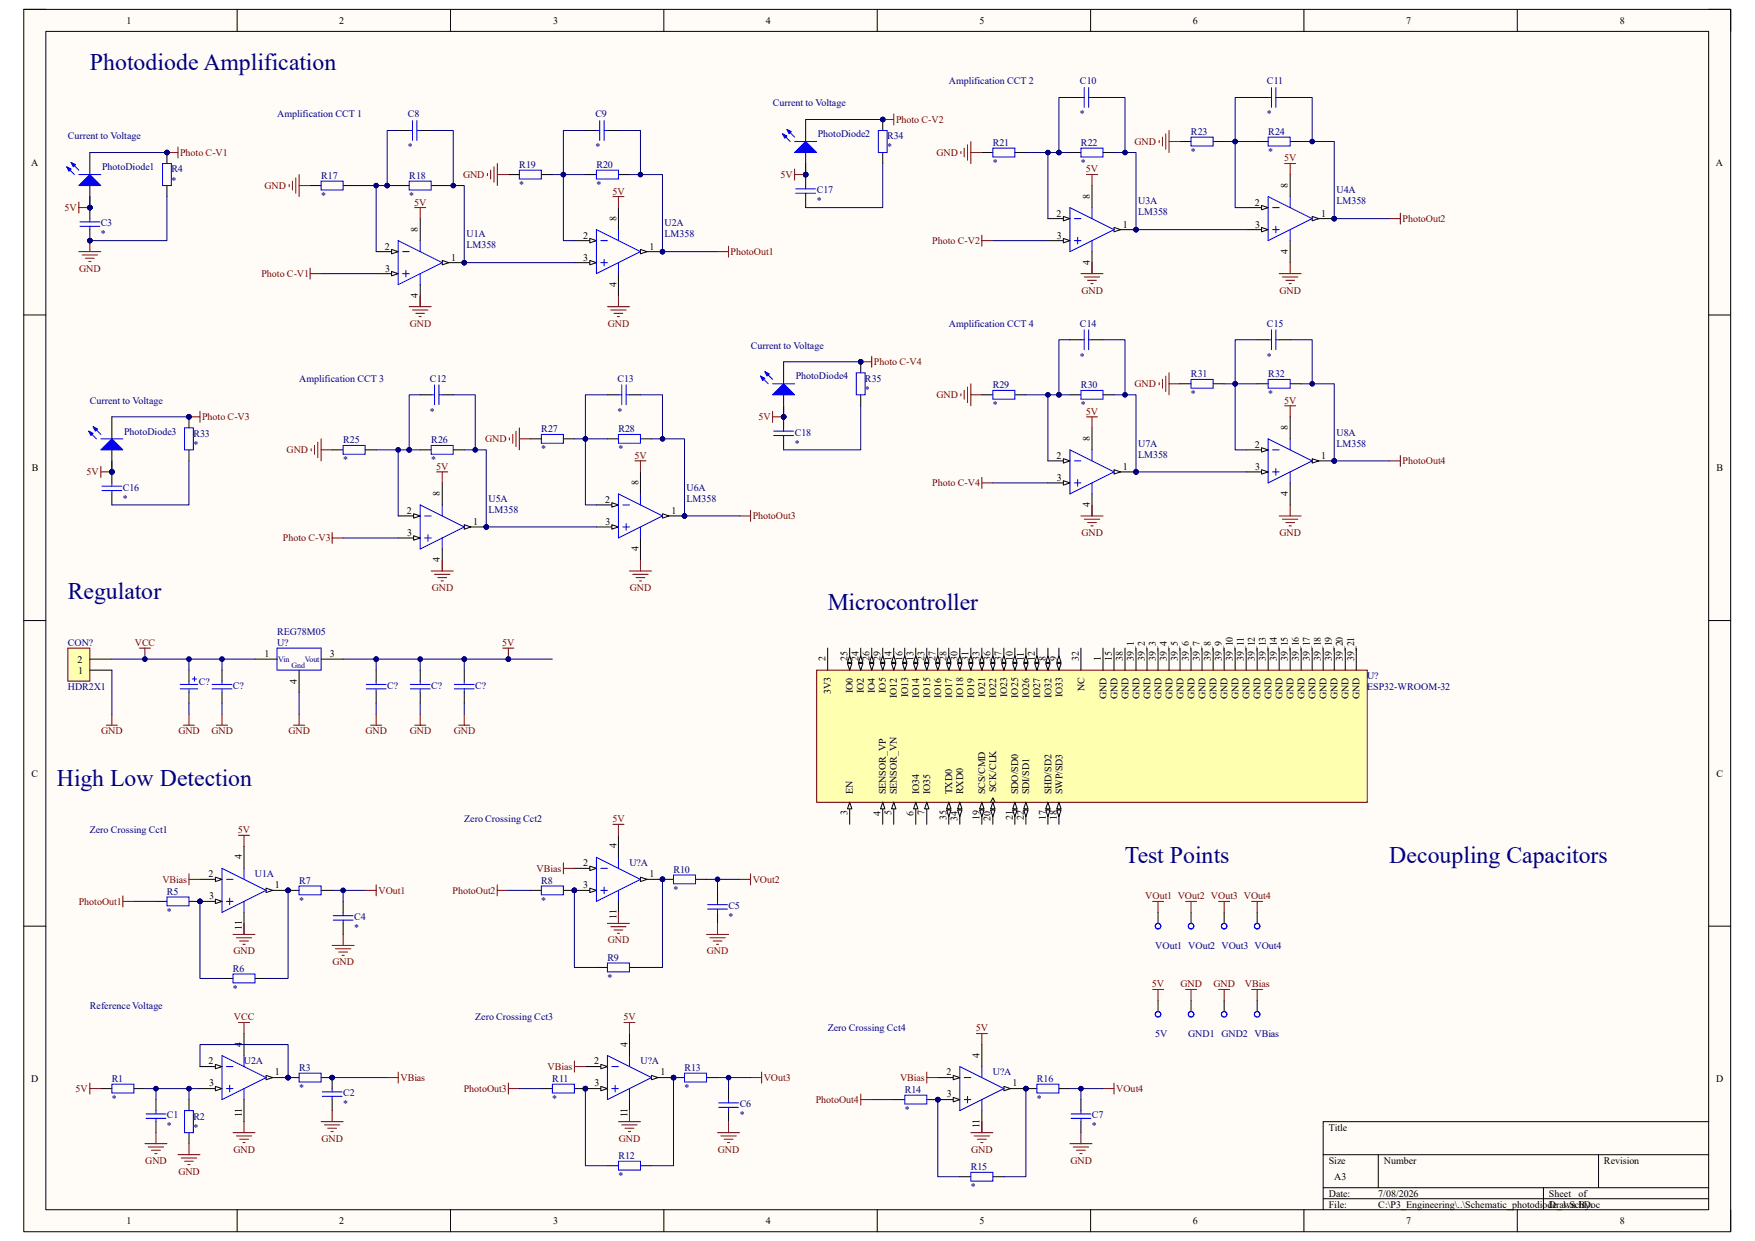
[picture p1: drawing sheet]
<svg xmlns="http://www.w3.org/2000/svg" width="297mm" height="210mm" viewBox="0 0 297 210" stroke-linecap="round" stroke-linejoin="round" font-family="sans-serif">
<defs><g id="words">
<g font-size="4" fill="#000080">
<text x="15.2" y="11.9">Photodiode Amplification</text>
<text x="11.5" y="101.3">Regulator</text>
<text x="140.1" y="103.2">Microcontroller</text>
<text x="9.6" y="133.1">High Low Detection</text>
<text x="190.4" y="146.1">Test Points</text>
<text x="235.1" y="146.1">Decoupling Capacitors</text>
</g>
<g font-size="1.7">
<text x="21.4" y="4">1</text>
<text x="57.4" y="4">2</text>
<text x="93.6" y="4">3</text>
<text x="129.6" y="4">4</text>
<text x="165.8" y="4">5</text>
<text x="201.8" y="4">6</text>
<text x="238" y="4">7</text>
<text x="274.1" y="4">8</text>
<text x="5.3" y="28">A</text>
<text x="290.4" y="28">A</text>
<text x="184.4" y="33.7" transform="rotate(-90 184.4 33.7)">8</text>
<text x="212.3" y="34.8">2</text>
<text x="218" y="31.8" transform="rotate(-90 218 31.8)">8</text>
<text x="70.7" y="39.2" transform="rotate(-90 70.7 39.2)">8</text>
<text x="98.7" y="40.4">2</text>
<text x="104.3" y="37.4" transform="rotate(-90 104.3 37.4)">8</text>
<text x="178.8" y="36.7">2</text>
<text x="178.9" y="40.4">3</text>
<text x="190" y="38.5">1</text>
<text x="212.4" y="38.5">3</text>
<text x="223.6" y="36.7">1</text>
<text x="65.1" y="42.2">2</text>
<text x="65.2" y="46">3</text>
<text x="76.3" y="44.1">1</text>
<text x="98.7" y="44.1">3</text>
<text x="109.9" y="42.2">1</text>
<text x="184.4" y="44.9" transform="rotate(-90 184.4 44.9)">4</text>
<text x="218" y="43" transform="rotate(-90 218 43)">4</text>
<text x="70.7" y="50.5" transform="rotate(-90 70.7 50.5)">4</text>
<text x="104.3" y="48.6" transform="rotate(-90 104.3 48.6)">4</text>
<text x="178.8" y="77.6">2</text>
<text x="184.4" y="74.6" transform="rotate(-90 184.4 74.6)">8</text>
<text x="212.3" y="75.8">2</text>
<text x="218" y="72.8" transform="rotate(-90 218 72.8)">8</text>
<text x="223.6" y="77.6">1</text>
<text x="5.4" y="79.8">B</text>
<text x="74.5" y="83.9" transform="rotate(-90 74.5 83.9)">8</text>
<text x="108" y="82.1" transform="rotate(-90 108 82.1)">8</text>
<text x="178.9" y="81.4">3</text>
<text x="190" y="79.5">1</text>
<text x="212.4" y="79.5">3</text>
<text x="218" y="84" transform="rotate(-90 218 84)">4</text>
<text x="290.5" y="79.8">B</text>
<text x="68.8" y="87">2</text>
<text x="80.1" y="88.8">1</text>
<text x="102.4" y="85.1">2</text>
<text x="102.4" y="88.8">3</text>
<text x="113.6" y="87">1</text>
<text x="184.4" y="85.9" transform="rotate(-90 184.4 85.9)">4</text>
<text x="68.9" y="90.7">3</text>
<text x="74.5" y="95.2" transform="rotate(-90 74.5 95.2)">4</text>
<text x="108" y="93.3" transform="rotate(-90 108 93.3)">4</text>
<text x="13.1" y="112.1">2</text>
<text x="44.7" y="111.2">1</text>
<text x="55.8" y="111.2">3</text>
<text x="139.7" y="111.9" transform="rotate(-90 139.7 111.9)">2</text>
<text x="143.4" y="111.9" transform="rotate(-90 143.4 111.9)">25</text>
<text x="145.3" y="111.9" transform="rotate(-90 145.3 111.9)">24</text>
<text x="147.1" y="111.9" transform="rotate(-90 147.1 111.9)">26</text>
<text x="149" y="111.9" transform="rotate(-90 149 111.9)">29</text>
<text x="150.9" y="111.9" transform="rotate(-90 150.9 111.9)">14</text>
<text x="152.7" y="111.9" transform="rotate(-90 152.7 111.9)">16</text>
<text x="154.6" y="111.9" transform="rotate(-90 154.6 111.9)">13</text>
<text x="156.5" y="111.9" transform="rotate(-90 156.5 111.9)">23</text>
<text x="158.3" y="111.9" transform="rotate(-90 158.3 111.9)">27</text>
<text x="160.2" y="111.9" transform="rotate(-90 160.2 111.9)">28</text>
<text x="162.1" y="111.9" transform="rotate(-90 162.1 111.9)">30</text>
<text x="163.9" y="111.9" transform="rotate(-90 163.9 111.9)">31</text>
<text x="165.8" y="111.9" transform="rotate(-90 165.8 111.9)">33</text>
<text x="167.6" y="111.9" transform="rotate(-90 167.6 111.9)">36</text>
<text x="169.5" y="111.9" transform="rotate(-90 169.5 111.9)">37</text>
<text x="171.4" y="111.9" transform="rotate(-90 171.4 111.9)">10</text>
<text x="173.3" y="111.9" transform="rotate(-90 173.3 111.9)">11</text>
<text x="175.1" y="111.9" transform="rotate(-90 175.1 111.9)">12</text>
<text x="177" y="111.9" transform="rotate(-90 177 111.9)">8</text>
<text x="178.9" y="111.9" transform="rotate(-90 178.9 111.9)">9</text>
<text x="182.6" y="111.9" transform="rotate(-90 182.6 111.9)">32</text>
<text x="186.3" y="111.9" transform="rotate(-90 186.3 111.9)">1</text>
<text x="188.2" y="111.9" transform="rotate(-90 188.2 111.9)">15</text>
<text x="190" y="111.9" transform="rotate(-90 190 111.9)">38</text>
<text x="191.9" y="111.9" transform="rotate(-90 191.9 111.9)">39_1</text>
<text x="193.8" y="111.9" transform="rotate(-90 193.8 111.9)">39_2</text>
<text x="195.6" y="111.9" transform="rotate(-90 195.6 111.9)">39_3</text>
<text x="197.5" y="111.9" transform="rotate(-90 197.5 111.9)">39_4</text>
<text x="199.3" y="111.9" transform="rotate(-90 199.3 111.9)">39_5</text>
<text x="201.2" y="111.9" transform="rotate(-90 201.2 111.9)">39_6</text>
<text x="203.1" y="111.9" transform="rotate(-90 203.1 111.9)">39_7</text>
<text x="204.9" y="111.9" transform="rotate(-90 204.9 111.9)">39_8</text>
<text x="206.8" y="111.9" transform="rotate(-90 206.8 111.9)">39_9</text>
<text x="208.7" y="111.9" transform="rotate(-90 208.7 111.9)">39_10</text>
<text x="210.5" y="111.9" transform="rotate(-90 210.5 111.9)">39_11</text>
<text x="212.4" y="111.9" transform="rotate(-90 212.4 111.9)">39_12</text>
<text x="214.2" y="111.9" transform="rotate(-90 214.2 111.9)">39_13</text>
<text x="216.1" y="111.9" transform="rotate(-90 216.1 111.9)">39_14</text>
<text x="218" y="111.9" transform="rotate(-90 218 111.9)">39_15</text>
<text x="219.8" y="111.9" transform="rotate(-90 219.8 111.9)">39_16</text>
<text x="221.7" y="111.9" transform="rotate(-90 221.7 111.9)">39_17</text>
<text x="223.6" y="111.9" transform="rotate(-90 223.6 111.9)">39_18</text>
<text x="225.4" y="111.9" transform="rotate(-90 225.4 111.9)">39_19</text>
<text x="227.3" y="111.9" transform="rotate(-90 227.3 111.9)">39_20</text>
<text x="229.1" y="111.9" transform="rotate(-90 229.1 111.9)">39_21</text>
<text x="13.3" y="114">1</text>
<text x="50.2" y="115.7" transform="rotate(-90 50.2 115.7)">4</text>
<text x="140.6" y="117.5" transform="rotate(-90 140.6 117.5)">3V3</text>
<text x="144.4" y="117.3" transform="rotate(-90 144.4 117.3)">IO0</text>
<text x="146.2" y="117.3" transform="rotate(-90 146.2 117.3)">IO2</text>
<text x="148.1" y="117.3" transform="rotate(-90 148.1 117.3)">IO4</text>
<text x="149.9" y="117.2" transform="rotate(-90 149.9 117.2)">IO5</text>
<text x="151.8" y="118.1" transform="rotate(-90 151.8 118.1)">IO12</text>
<text x="153.7" y="118" transform="rotate(-90 153.7 118)">IO13</text>
<text x="155.5" y="118.1" transform="rotate(-90 155.5 118.1)">IO14</text>
<text x="157.4" y="118.1" transform="rotate(-90 157.4 118.1)">IO15</text>
<text x="159.3" y="118.1" transform="rotate(-90 159.3 118.1)">IO16</text>
<text x="161.1" y="118.1" transform="rotate(-90 161.1 118.1)">IO17</text>
<text x="163" y="118.1" transform="rotate(-90 163 118.1)">IO18</text>
<text x="164.8" y="118.1" transform="rotate(-90 164.8 118.1)">IO19</text>
<text x="166.7" y="117.9" transform="rotate(-90 166.7 117.9)">IO21</text>
<text x="168.6" y="118.1" transform="rotate(-90 168.6 118.1)">IO22</text>
<text x="170.4" y="118" transform="rotate(-90 170.4 118)">IO23</text>
<text x="172.3" y="118.1" transform="rotate(-90 172.3 118.1)">IO25</text>
<text x="174.2" y="118.1" transform="rotate(-90 174.2 118.1)">IO26</text>
<text x="176.1" y="118.1" transform="rotate(-90 176.1 118.1)">IO27</text>
<text x="177.9" y="118.1" transform="rotate(-90 177.9 118.1)">IO32</text>
<text x="179.8" y="118" transform="rotate(-90 179.8 118)">IO33</text>
<text x="183.5" y="117" transform="rotate(-90 183.5 117)">NC</text>
<text x="187.2" y="118.3" transform="rotate(-90 187.2 118.3)">GND</text>
<text x="189.1" y="118.3" transform="rotate(-90 189.1 118.3)">GND</text>
<text x="191" y="118.3" transform="rotate(-90 191 118.3)">GND</text>
<text x="192.8" y="118.3" transform="rotate(-90 192.8 118.3)">GND</text>
<text x="194.7" y="118.3" transform="rotate(-90 194.7 118.3)">GND</text>
<text x="196.6" y="118.3" transform="rotate(-90 196.6 118.3)">GND</text>
<text x="198.4" y="118.3" transform="rotate(-90 198.4 118.3)">GND</text>
<text x="200.3" y="118.3" transform="rotate(-90 200.3 118.3)">GND</text>
<text x="202.1" y="118.3" transform="rotate(-90 202.1 118.3)">GND</text>
<text x="204" y="118.3" transform="rotate(-90 204 118.3)">GND</text>
<text x="205.9" y="118.3" transform="rotate(-90 205.9 118.3)">GND</text>
<text x="207.7" y="118.3" transform="rotate(-90 207.7 118.3)">GND</text>
<text x="209.6" y="118.3" transform="rotate(-90 209.6 118.3)">GND</text>
<text x="211.5" y="118.3" transform="rotate(-90 211.5 118.3)">GND</text>
<text x="213.3" y="118.3" transform="rotate(-90 213.3 118.3)">GND</text>
<text x="215.2" y="118.3" transform="rotate(-90 215.2 118.3)">GND</text>
<text x="217" y="118.3" transform="rotate(-90 217 118.3)">GND</text>
<text x="218.9" y="118.3" transform="rotate(-90 218.9 118.3)">GND</text>
<text x="220.8" y="118.3" transform="rotate(-90 220.8 118.3)">GND</text>
<text x="222.6" y="118.3" transform="rotate(-90 222.6 118.3)">GND</text>
<text x="224.5" y="118.3" transform="rotate(-90 224.5 118.3)">GND</text>
<text x="226.4" y="118.3" transform="rotate(-90 226.4 118.3)">GND</text>
<text x="228.2" y="118.3" transform="rotate(-90 228.2 118.3)">GND</text>
<text x="230.1" y="118.3" transform="rotate(-90 230.1 118.3)">GND</text>
<text x="5.3" y="131.4">C</text>
<text x="290.5" y="131.4">C</text>
<text x="143.4" y="138" transform="rotate(-90 143.4 138)">3</text>
<text x="144.4" y="134.4" transform="rotate(-90 144.4 134.4)">EN</text>
<text x="149.9" y="134.4" transform="rotate(-90 149.9 134.4)">SENSOR_VP</text>
<text x="151.8" y="134.4" transform="rotate(-90 151.8 134.4)">SENSOR_VN</text>
<text x="155.5" y="134.4" transform="rotate(-90 155.5 134.4)">IO34</text>
<text x="157.4" y="134.4" transform="rotate(-90 157.4 134.4)">IO35</text>
<text x="161.1" y="134.4" transform="rotate(-90 161.1 134.4)">TXD0</text>
<text x="163" y="134.4" transform="rotate(-90 163 134.4)">RXD0</text>
<text x="166.7" y="134.4" transform="rotate(-90 166.7 134.4)">SCS/CMD</text>
<text x="168.6" y="134.1" transform="rotate(-90 168.6 134.1)">SCK/CLK</text>
<text x="172.3" y="134.4" transform="rotate(-90 172.3 134.4)">SDO/SD0</text>
<text x="174.2" y="134.4" transform="rotate(-90 174.2 134.4)">SDI/SD1</text>
<text x="177.9" y="134.4" transform="rotate(-90 177.9 134.4)">SHD/SD2</text>
<text x="179.8" y="134.4" transform="rotate(-90 179.8 134.4)">SWP/SD3</text>
<text x="104.3" y="143.6" transform="rotate(-90 104.3 143.6)">4</text>
<text x="149" y="138" transform="rotate(-90 149 138)">4</text>
<text x="150.9" y="138" transform="rotate(-90 150.9 138)">5</text>
<text x="154.6" y="138" transform="rotate(-90 154.6 138)">6</text>
<text x="156.5" y="138" transform="rotate(-90 156.5 138)">7</text>
<text x="160.2" y="138.8" transform="rotate(-90 160.2 138.8)">35</text>
<text x="162.1" y="138.9" transform="rotate(-90 162.1 138.9)">34</text>
<text x="165.8" y="138.8" transform="rotate(-90 165.8 138.8)">19</text>
<text x="167.6" y="138.9" transform="rotate(-90 167.6 138.9)">20</text>
<text x="171.4" y="138.7" transform="rotate(-90 171.4 138.7)">21</text>
<text x="173.3" y="138.8" transform="rotate(-90 173.3 138.8)">22</text>
<text x="177" y="138.8" transform="rotate(-90 177 138.8)">17</text>
<text x="178.9" y="138.8" transform="rotate(-90 178.9 138.8)">18</text>
<text x="35.3" y="148.5">2</text>
<text x="40.9" y="145.5" transform="rotate(-90 40.9 145.5)">4</text>
<text x="98.7" y="146.6">2</text>
<text x="109.9" y="148.5">1</text>
<text x="35.4" y="152.2">3</text>
<text x="46.5" y="150.3">1</text>
<text x="98.7" y="150.3">3</text>
<text x="104.3" y="155.5" transform="rotate(-90 104.3 155.5)">11</text>
<text x="40.9" y="157.3" transform="rotate(-90 40.9 157.3)">11</text>
<text x="40.9" y="177.1" transform="rotate(-90 40.9 177.1)">4</text>
<text x="106.2" y="177.1" transform="rotate(-90 106.2 177.1)">4</text>
<text x="165.8" y="179" transform="rotate(-90 165.8 179)">4</text>
<text x="5.3" y="183.2">D</text>
<text x="35.3" y="180.1">2</text>
<text x="35.4" y="183.9">3</text>
<text x="46.5" y="182">1</text>
<text x="100.5" y="180.1">2</text>
<text x="100.6" y="183.9">3</text>
<text x="111.8" y="182">1</text>
<text x="160.2" y="182">2</text>
<text x="160.2" y="185.7">3</text>
<text x="171.4" y="183.9">1</text>
<text x="290.4" y="183.2">D</text>
<text x="40.9" y="189.1" transform="rotate(-90 40.9 189.1)">11</text>
<text x="106.2" y="189.1" transform="rotate(-90 106.2 189.1)">11</text>
<text x="165.8" y="190.9" transform="rotate(-90 165.8 190.9)">11</text>
<text x="224.9" y="191.3">Title</text>
<text x="224.9" y="196.9">Size</text>
<text x="234.2" y="196.9">Number</text>
<text x="271.4" y="196.9">Revision</text>
<text x="224.9" y="202.5">Date:</text>
<text x="225.8" y="199.7">A3</text>
<text x="233.3" y="202.5">7/08/2026</text>
<text x="262.1" y="202.5">Sheet</text>
<text x="267.2" y="202.5">of</text>
<text x="21.4" y="207.2">1</text>
<text x="57.4" y="207.2">2</text>
<text x="93.6" y="207.2">3</text>
<text x="129.6" y="207.2">4</text>
<text x="165.8" y="207.2">5</text>
<text x="201.8" y="207.2">6</text>
<text x="224.9" y="204.4">File:</text>
<text x="233.3" y="204.4">C:\P3_Engineering\..\Schematic_photodiode_1.SchDoc</text>
<text x="238" y="207.2">7</text>
<text x="262.1" y="204.4">Drawn By:</text>
<text x="274.1" y="207.2">8</text>
</g>
<g font-size="1.7" fill="#000080">
<text x="130.8" y="18">Current to Voltage</text>
<text x="160.6" y="14.3">Amplification CCT 2</text>
<text x="182.8" y="14.3">C10</text>
<text x="214.4" y="14.3">C11</text>
<text x="11.5" y="23.6">Current to Voltage</text>
<text x="46.9" y="19.9">Amplification CCT 1</text>
<text x="69" y="19.9">C8</text>
<text x="100.8" y="19.9">C9</text>
<text x="138.4" y="23.2">PhotoDiode2</text>
<text x="150.1" y="23.6">R34</text>
<text x="182.8" y="19.9">*</text>
<text x="201.5" y="22.9">R23</text>
<text x="214.4" y="19.9">*</text>
<text x="214.6" y="22.9">R24</text>
<text x="17.3" y="28.8">PhotoDiode1</text>
<text x="29" y="29.2">R4</text>
<text x="69" y="25.4">*</text>
<text x="87.9" y="28.4">R19</text>
<text x="100.8" y="25.4">*</text>
<text x="100.9" y="28.4">R20</text>
<text x="150.1" y="25.4">*</text>
<text x="168" y="24.7">R21</text>
<text x="168" y="28.1">*</text>
<text x="182.9" y="24.7">R22</text>
<text x="182.9" y="28.1">*</text>
<text x="201.5" y="26.2">*</text>
<text x="214.6" y="26.2">*</text>
<text x="29" y="31.1">*</text>
<text x="54.4" y="30.3">R17</text>
<text x="54.4" y="33.7">*</text>
<text x="69.3" y="30.3">R18</text>
<text x="69.3" y="33.7">*</text>
<text x="87.9" y="31.8">*</text>
<text x="100.9" y="31.8">*</text>
<text x="138.2" y="32.7">C17</text>
<text x="138.2" y="34.6">*</text>
<text x="192.6" y="34.6">U3A</text>
<text x="226.2" y="32.7">U4A</text>
<text x="226.2" y="34.6">LM358</text>
<text x="17.1" y="38.3">C3</text>
<text x="17.1" y="40.2">*</text>
<text x="79" y="40.2">U1A</text>
<text x="112.5" y="38.3">U2A</text>
<text x="112.5" y="40.2">LM358</text>
<text x="192.6" y="36.4">LM358</text>
<text x="79" y="42">LM358</text>
<text x="127" y="59">Current to Voltage</text>
<text x="160.6" y="55.3">Amplification CCT 4</text>
<text x="182.8" y="55.3">C14</text>
<text x="214.4" y="55.3">C15</text>
<text x="50.6" y="64.6">Amplification CCT 3</text>
<text x="72.8" y="64.6">C12</text>
<text x="104.5" y="64.6">C13</text>
<text x="134.7" y="64.2">PhotoDiode4</text>
<text x="146.4" y="64.6">R35</text>
<text x="168" y="65.7">R29</text>
<text x="182.8" y="60.9">*</text>
<text x="182.9" y="65.7">R30</text>
<text x="201.5" y="63.8">R31</text>
<text x="214.4" y="60.9">*</text>
<text x="214.6" y="63.8">R32</text>
<text x="15.2" y="68.3">Current to Voltage</text>
<text x="72.8" y="70.2">*</text>
<text x="104.5" y="70.2">*</text>
<text x="146.4" y="66.5">*</text>
<text x="168" y="69.1">*</text>
<text x="182.9" y="69.1">*</text>
<text x="201.5" y="67.2">*</text>
<text x="214.6" y="67.2">*</text>
<text x="21" y="73.5">PhotoDiode3</text>
<text x="32.7" y="73.9">R33</text>
<text x="32.7" y="75.8">*</text>
<text x="58.1" y="75">R25</text>
<text x="73" y="75">R26</text>
<text x="91.6" y="73.2">R27</text>
<text x="91.6" y="76.5">*</text>
<text x="104.6" y="73.2">R28</text>
<text x="104.6" y="76.5">*</text>
<text x="134.5" y="73.7">C18</text>
<text x="134.5" y="75.6">*</text>
<text x="192.6" y="75.6">U7A</text>
<text x="192.6" y="77.5">LM358</text>
<text x="226.2" y="73.7">U8A</text>
<text x="226.2" y="75.6">LM358</text>
<text x="20.8" y="83.1">C16</text>
<text x="58.1" y="78.4">*</text>
<text x="73" y="78.4">*</text>
<text x="116.2" y="83.1">U6A</text>
<text x="20.8" y="84.9">*</text>
<text x="82.7" y="84.9">U5A</text>
<text x="82.7" y="86.8">LM358</text>
<text x="116.2" y="84.9">LM358</text>
<text x="46.9" y="107.4">REG78M05</text>
<text x="11.5" y="109.3">CON?</text>
<text x="46.9" y="109.3">U?</text>
<text x="11.5" y="116.8">HDR2X1</text>
<text x="33.7" y="115.9">C?</text>
<text x="39.4" y="116.6">C?</text>
<text x="65.5" y="116.6">C?</text>
<text x="73" y="116.6">C?</text>
<text x="80.4" y="116.6">C?</text>
<text x="231.4" y="114.9">U?</text>
<text x="231.4" y="116.8">ESP32-WROOM-32</text>
<text x="15.2" y="141">Zero Crossing Cct1</text>
<text x="78.6" y="139.1">Zero Crossing Cct2</text>
<text x="43.1" y="148.5">U1A</text>
<text x="50.6" y="149.6">R7</text>
<text x="91.6" y="149.6">R8</text>
<text x="106.5" y="146.6">U?A</text>
<text x="114" y="147.7">R10</text>
<text x="28.2" y="151.4">R5</text>
<text x="28.2" y="154.8">*</text>
<text x="50.6" y="153">*</text>
<text x="59.9" y="155.7">C4</text>
<text x="91.6" y="153">*</text>
<text x="114" y="151.1">*</text>
<text x="123.3" y="153.9">C5</text>
<text x="123.3" y="155.7">*</text>
<text x="59.9" y="157.6">*</text>
<text x="195.5" y="160.6">VOut1 VOut2 VOut3 VOut4</text>
<text x="39.4" y="164.5">R6</text>
<text x="39.4" y="167.9">*</text>
<text x="102.8" y="162.6">R9</text>
<text x="102.8" y="166">*</text>
<text x="15.2" y="170.8">Reference Voltage</text>
<text x="80.4" y="172.7">Zero Crossing Cct3</text>
<text x="140.1" y="174.5">Zero Crossing Cct4</text>
<text x="195.5" y="175.5">5V</text>
<text x="201.1" y="175.5">GND1 GND2 VBias</text>
<text x="18.9" y="183.1">R1</text>
<text x="41.3" y="180.1">U2A</text>
<text x="50.6" y="181.3">R3</text>
<text x="50.6" y="184.6">*</text>
<text x="58.1" y="185.5">C2</text>
<text x="93.5" y="183.1">R11</text>
<text x="108.4" y="180.1">U?A</text>
<text x="115.8" y="181.3">R13</text>
<text x="115.8" y="184.6">*</text>
<text x="153.1" y="185">R14</text>
<text x="168" y="182">U?A</text>
<text x="175.5" y="183.1">R16</text>
<text x="18.9" y="186.5">*</text>
<text x="28.2" y="189.3">C1</text>
<text x="28.2" y="191.1">*</text>
<text x="32.7" y="189.5">R2</text>
<text x="32.7" y="191.3">*</text>
<text x="58.1" y="187.4">*</text>
<text x="93.5" y="186.5">*</text>
<text x="125.2" y="187.4">C6</text>
<text x="125.2" y="189.3">*</text>
<text x="153.1" y="188.3">*</text>
<text x="175.5" y="186.5">*</text>
<text x="184.8" y="189.3">C7</text>
<text x="184.8" y="191.1">*</text>
<text x="104.6" y="196.2">R12</text>
<text x="104.6" y="199.5">*</text>
<text x="164.3" y="198">R15</text>
<text x="164.3" y="201.4">*</text>
</g>
<g font-size="1.7" fill="#800000">
<text x="151.6" y="20.8">Photo C-V2</text>
<text x="30.5" y="26.4">Photo C-V1</text>
<text x="158.5" y="26.4">GND</text>
<text x="183.8" y="29.2">5V</text>
<text x="192" y="24.5">GND</text>
<text x="217.3" y="27.3">5V</text>
<text x="10.9" y="35.7">5V</text>
<text x="44.8" y="32">GND</text>
<text x="70.1" y="34.8">5V</text>
<text x="78.4" y="30.1">GND</text>
<text x="103.6" y="32.9">5V</text>
<text x="132.1" y="30.1">5V</text>
<text x="157.8" y="41.3">Photo C-V2</text>
<text x="237.4" y="37.6">PhotoOut2</text>
<text x="13.4" y="46">GND</text>
<text x="44.2" y="46.9">Photo C-V1</text>
<text x="123.7" y="43.2">PhotoOut1</text>
<text x="183" y="49.7">GND</text>
<text x="216.5" y="49.7">GND</text>
<text x="69.3" y="55.3">GND</text>
<text x="102.9" y="55.3">GND</text>
<text x="147.9" y="61.8">Photo C-V4</text>
<text x="192" y="65.5">GND</text>
<text x="34.2" y="71.1">Photo C-V3</text>
<text x="128.4" y="71.1">5V</text>
<text x="158.5" y="67.4">GND</text>
<text x="183.8" y="70.2">5V</text>
<text x="217.3" y="68.3">5V</text>
<text x="48.5" y="76.7">GND</text>
<text x="82.1" y="74.8">GND</text>
<text x="107.4" y="77.6">5V</text>
<text x="14.6" y="80.4">5V</text>
<text x="73.8" y="79.5">5V</text>
<text x="157.8" y="82.3">Photo C-V4</text>
<text x="237.4" y="78.6">PhotoOut4</text>
<text x="127.4" y="87.9">PhotoOut3</text>
<text x="47.9" y="91.6">Photo C-V3</text>
<text x="183" y="90.7">GND</text>
<text x="216.5" y="90.7">GND</text>
<text x="73.1" y="100">GND</text>
<text x="106.6" y="100">GND</text>
<text x="22.8" y="109.3">VCC</text>
<text x="85" y="109.3">5V</text>
<text x="17.1" y="124.2">GND</text>
<text x="30.2" y="124.2">GND</text>
<text x="35.8" y="124.2">GND</text>
<text x="48.8" y="124.2">GND</text>
<text x="61.8" y="124.2">GND</text>
<text x="69.3" y="124.2">GND</text>
<text x="76.8" y="124.2">GND</text>
<text x="40.3" y="141">5V</text>
<text x="103.6" y="139.1">5V</text>
<text x="27.5" y="149.4">VBias</text>
<text x="90.8" y="147.5">VBias</text>
<text x="127.4" y="149.4">VOut2</text>
<text x="13.3" y="153.1">PhotoOut1</text>
<text x="64.1" y="151.3">VOut1</text>
<text x="76.6" y="151.3">PhotoOut2</text>
<text x="193.8" y="152.2">VOut1 VOut2 VOut3 VOut4</text>
<text x="39.5" y="161.5">GND</text>
<text x="102.9" y="159.6">GND</text>
<text x="119.6" y="161.5">GND</text>
<text x="56.3" y="163.4">GND</text>
<text x="194.9" y="167.1">5V</text>
<text x="199.8" y="167.1">GND</text>
<text x="205.4" y="167.1">GND</text>
<text x="210.7" y="167.1">VBias</text>
<text x="39.6" y="172.7">VCC</text>
<text x="105.5" y="172.7">5V</text>
<text x="165.1" y="174.5">5V</text>
<text x="12.8" y="184.8">5V</text>
<text x="67.8" y="182.9">VBias</text>
<text x="78.5" y="184.8">PhotoOut3</text>
<text x="92.7" y="181.1">VBias</text>
<text x="129.2" y="182.9">VOut3</text>
<text x="152.3" y="182.9">VBias</text>
<text x="188.9" y="184.8">VOut4</text>
<text x="138" y="186.6">PhotoOut4</text>
<text x="24.6" y="196.9">GND</text>
<text x="39.5" y="195.1">GND</text>
<text x="54.4" y="193.2">GND</text>
<text x="104.7" y="193.2">GND</text>
<text x="121.5" y="195.1">GND</text>
<text x="164.4" y="195.1">GND</text>
<text x="181.1" y="196.9">GND</text>
<text x="30.2" y="198.8">GND</text>
</g>
<g font-size="1.4" fill="#000080">
<text x="47.1" y="112">Vin</text>
<text x="49.3" y="113.1">Gnd</text>
<text x="51.6" y="112">Vout</text>
</g>
</g></defs>
<path d="M4 1.6h288.9v206.8h-288.9z" fill-rule="evenodd" fill="#fffcf8"/>
<path d="M4 1.6h288.9v206.8h-288.9z" fill="none" stroke="#000" stroke-width=".17"/>
<path d="M7.8 5.3h281.4v199.4h-281.4z" fill-rule="evenodd" fill="#fffcf8"/>
<g fill="none" stroke="#000" stroke-width=".17">
<path d="M4 1.6h3.7M7.8 5.3h281.4v199.4h-281.4zM40.1 1.6v3.7M76.2 1.6v3.7M112.3 1.6v3.7M148.5 1.6v3.7M184.6 1.6v3.7M220.7 1.6v3.7M256.8 1.6v3.7M289.2 1.6h3.7v3.7M4 53.3h3.7M289.2 53.3h3.7"/>
<path d="M4 105h3.8M289.2 105h3.7M4 156.7h3.8M289.2 156.7h3.7M223.9 195.4h65.3M233.3 195.4v5.6M270.5 195.4v5.6M289.2 189.8h-65.3v14.9M40.1 204.7v3.7M76.2 204.7v3.7M112.4 204.7v3.7M148.5 204.7v3.7"/>
<path d="M184.6 204.7v3.7M220.7 204.7v3.7M223.9 201h65.3M223.9 202.9h65.3M256.8 204.7v3.7M261.2 201v3.7M292.9 204.7v3.7"/>
</g>
<circle cx="78.6" cy="44.4" r=".37" fill="#000080"/>
<circle cx="78.6" cy="44.4" r=".37" fill="none" stroke="#000080" stroke-width=".17"/>
<path d="M63.7 42.6h3.7" fill="none" stroke="#000" stroke-width=".17"/>
<path d="M66.3 42.2l1.1 .4-1.1 .4z" fill="#f8fcff"/>
<path d="M63.7 46.3h3.7M66.3 42.2l1.1 .4-1.1 .4z" fill="none" stroke="#000" stroke-width=".17"/>
<path d="M66.3 45.9l1.1 .4-1.1 .4z" fill="#f8fcff"/>
<path d="M66.3 45.9l1.1 .4-1.1 .4zM74.8 44.4h3.8" fill="none" stroke="#000" stroke-width=".17"/>
<path d="M74.8 44.1l1.2 .3-1.2 .4z" fill="#f8fcff"/>
<path d="M74.8 44.1l1.2 .3-1.2 .4z" fill="none" stroke="#000" stroke-width=".17"/>
<circle cx="78.6" cy="44.4" r=".37" fill="#000080"/>
<circle cx="78.6" cy="44.4" r=".37" fill="none" stroke="#000080" stroke-width=".17"/>
<g fill="none" stroke="#00f" stroke-width=".17">
<path d="M54.3 30.7h3.8v1.4h-3.8zM69.3 30.7h3.7v1.4h-3.7zM69.3 22.1h.5M69.8 20.4v3.4M70.6 22.1h.5M70.6 20.4v3.4M87.9 28.8h3.7v1.5h-3.7zM100.9 28.8h3.8v1.5h-3.8zM100.9 22.1h.6M101.5 20.4v3.4M102.2 22.1h.6M102.2 20.4v3.4"/>
<path d="M67.4 40.7l7.4 3.7-7.4 3.8zM68.1 42.6h1.2M68.1 46.3h1.2M68.7 45.8v1.1M71.1 40.7v1.9M71.1 46.3v1.9"/>
</g>
<g fill="none" stroke="#000" stroke-width=".17">
<path d="M52.5 31.4h1.8M58.1 31.4h1.8M67.4 31.4h1.9M67.4 22.1h1.9M71.1 37v3.7M71.1 22.1h1.9M73 31.4h1.8M86 29.5h1.9M91.6 29.5h1.9M99.1 29.5h1.8M99.1 22.1h1.8M102.8 22.1h1.9"/>
<path d="M104.7 29.5h1.8M71.1 48.2v3.7"/>
</g>
<g fill="none" stroke="#800000" stroke-width=".17">
<path d="M48.9 31.2v.4M49.5 30.7v1.4M50.1 30.1v2.6M50.6 29.5v3.8M50.6 31.4h1.9M82.5 29.4v.3M83 28.8v1.5M83.6 28.2v2.6M84.2 27.7v3.7M84.2 29.5h1.8M69.3 51.9h3.7M69.8 52.5h2.6"/>
<path d="M70.4 53h1.5M70.9 53.6h.4M71.1 50v1.9M102.8 51.9h3.7M103.4 52.5h2.6M103.9 53h1.5M104.5 53.6h.3M104.7 50v1.9"/>
</g>
<circle cx="112.1" cy="42.6" r=".37" fill="#000080"/>
<circle cx="112.1" cy="42.6" r=".37" fill="none" stroke="#000080" stroke-width=".17"/>
<path d="M97.2 40.7h3.7" fill="none" stroke="#000" stroke-width=".17"/>
<path d="M99.8 40.3l1.1 .4-1.1 .4z" fill="#f8fcff"/>
<path d="M97.2 44.4h3.7M99.8 40.3l1.1 .4-1.1 .4z" fill="none" stroke="#000" stroke-width=".17"/>
<path d="M99.8 44.1l1.1 .3-1.1 .4z" fill="#f8fcff"/>
<path d="M99.8 44.1l1.1 .3-1.1 .4zM108.4 42.6h3.7" fill="none" stroke="#000" stroke-width=".17"/>
<path d="M108.4 42.2l1.1 .4-1.1 .4z" fill="#f8fcff"/>
<path d="M108.4 42.2l1.1 .4-1.1 .4z" fill="none" stroke="#000" stroke-width=".17"/>
<circle cx="112.1" cy="42.6" r=".37" fill="#000080"/>
<circle cx="112.1" cy="42.6" r=".37" fill="none" stroke="#000080" stroke-width=".17"/>
<path d="M100.9 38.9l7.5 3.7-7.5 3.7zM104.7 38.9v1.8M101.7 40.7h1.1M101.7 44.4h1.1M102.2 43.9v1.1M104.7 44.4v1.9" fill="none" stroke="#00f" stroke-width=".17"/>
<path d="M104.7 35.1v3.8M104.7 46.3v3.7" fill="none" stroke="#000" stroke-width=".17"/>
<circle cx="33.8" cy="152.5" r=".37" fill="#000080"/>
<circle cx="33.8" cy="152.5" r=".37" fill="none" stroke="#000080" stroke-width=".17"/>
<circle cx="48.8" cy="150.7" r=".37" fill="#000080"/>
<circle cx="48.8" cy="150.7" r=".37" fill="none" stroke="#000080" stroke-width=".17"/>
<path d="M33.8 148.8h3.8" fill="none" stroke="#000" stroke-width=".17"/>
<path d="M36.5 148.4l1.1 .4-1.1 .4z" fill="#f8fcff"/>
<path d="M33.8 152.5h3.8M36.5 148.4l1.1 .4-1.1 .4z" fill="none" stroke="#000" stroke-width=".17"/>
<path d="M36.5 152.2l1.1 .3-1.1 .4z" fill="#f8fcff"/>
<path d="M36.5 152.2l1.1 .3-1.1 .4z" fill="none" stroke="#000" stroke-width=".17"/>
<circle cx="33.8" cy="152.5" r=".37" fill="#000080"/>
<circle cx="33.8" cy="152.5" r=".37" fill="none" stroke="#000080" stroke-width=".17"/>
<path d="M45 150.7h3.8" fill="none" stroke="#000" stroke-width=".17"/>
<path d="M45 150.3l1.1 .4-1.1 .4z" fill="#f8fcff"/>
<path d="M45 150.3l1.1 .4-1.1 .4z" fill="none" stroke="#000" stroke-width=".17"/>
<circle cx="48.8" cy="150.7" r=".37" fill="#000080"/>
<circle cx="48.8" cy="150.7" r=".37" fill="none" stroke="#000080" stroke-width=".17"/>
<path d="M37.6 146.9l7.4 3.8-7.4 3.7zM38.3 148.8h1.1M38.3 152.5h1.1M38.9 152v1.1M41.3 146.9v1.9M41.3 152.5v1.9M39.4 164.8h3.8v1.5h-3.8z" fill="none" stroke="#00f" stroke-width=".17"/>
<path d="M41.3 143.2v3.7M41.3 154.4v3.7M37.6 165.6h1.8M43.2 165.6h1.8" fill="none" stroke="#000" stroke-width=".17"/>
<path d="M70.2 35.1h1.8M71.1 35.1v1.9M103.7 33.3h1.9M104.7 33.3v1.8M52.5 45.4v1.8M52.5 46.3h1.8M121.4 42.6h1.9M123.3 41.7v1.8" fill="none" stroke="#800000" stroke-width=".17"/>
<circle cx="33.8" cy="152.5" r=".37" fill="#000080"/>
<circle cx="33.8" cy="152.5" r=".37" fill="none" stroke="#000080" stroke-width=".17"/>
<path d="M32 152.5h1.8" fill="none" stroke="#000" stroke-width=".17"/>
<circle cx="33.8" cy="152.5" r=".37" fill="#000080"/>
<circle cx="33.8" cy="152.5" r=".37" fill="none" stroke="#000080" stroke-width=".17"/>
<path d="M26.4 152.5h1.9" fill="none" stroke="#000" stroke-width=".17"/>
<path d="M28.3 151.8h3.7v1.5h-3.7z" fill="none" stroke="#00f" stroke-width=".17"/>
<circle cx="48.8" cy="150.7" r=".37" fill="#000080"/>
<circle cx="48.8" cy="150.7" r=".37" fill="none" stroke="#000080" stroke-width=".17"/>
<path d="M48.8 150.7h1.8M54.3 150.7h1.9" fill="none" stroke="#000" stroke-width=".17"/>
<circle cx="48.8" cy="150.7" r=".37" fill="#000080"/>
<circle cx="48.8" cy="150.7" r=".37" fill="none" stroke="#000080" stroke-width=".17"/>
<path d="M50.6 149.9h3.7v1.5h-3.7zM56.4 155.7h3.3M56.4 155h3.3M58.1 154.4v.6M58.1 155.7v.6" fill="none" stroke="#00f" stroke-width=".17"/>
<path d="M58.1 152.5v1.9M58.1 156.3v1.8" fill="none" stroke="#000" stroke-width=".17"/>
<g fill="none" stroke="#800000" stroke-width=".17">
<path d="M20.8 151.6v1.9M20.8 152.5h1.9M32 147.9v1.8M32 148.8h1.8M39.4 158.1h3.8M40 158.7h2.6M40.4 141.4h1.8M40.6 159.3h1.4M41.1 159.8h.4M41.3 141.4v1.8M41.3 156.3v1.8M56.2 160h3.7"/>
<path d="M58.1 158.1v1.9M61.8 150.7h1.9M63.7 149.7v1.9M56.8 160.6h2.6M57.3 161.1h1.5M57.9 161.7h.4"/>
</g>
<circle cx="48.7" cy="182.4" r=".37" fill="#000080"/>
<circle cx="48.7" cy="182.4" r=".37" fill="none" stroke="#000080" stroke-width=".17"/>
<path d="M33.8 180.5h3.8" fill="none" stroke="#000" stroke-width=".17"/>
<path d="M36.4 180.1l1.2 .4-1.2 .4z" fill="#f8fcff"/>
<path d="M33.8 184.2h3.8M36.4 180.1l1.2 .4-1.2 .4z" fill="none" stroke="#000" stroke-width=".17"/>
<path d="M36.4 183.9l1.2 .3-1.2 .4z" fill="#f8fcff"/>
<path d="M36.4 183.9l1.2 .3-1.2 .4zM45 182.4h3.8" fill="none" stroke="#000" stroke-width=".17"/>
<path d="M45 182l1.1 .4-1.1 .3z" fill="#f8fcff"/>
<path d="M45 182l1.1 .4-1.1 .3z" fill="none" stroke="#000" stroke-width=".17"/>
<circle cx="48.7" cy="182.4" r=".37" fill="#000080"/>
<circle cx="48.7" cy="182.4" r=".37" fill="none" stroke="#000080" stroke-width=".17"/>
<path d="M37.6 178.6l7.4 3.8-7.4 3.7zM41.3 178.6v1.9M18.9 183.5h3.8v1.5h-3.8zM38.3 180.5h1.1M38.3 184.2h1.1M38.9 183.7v1.1M41.3 184.2v1.9" fill="none" stroke="#00f" stroke-width=".17"/>
<path d="M41.3 174.9v3.7M17.1 184.2h1.8M22.7 184.2h1.8M41.3 186.1v3.7" fill="none" stroke="#000" stroke-width=".17"/>
<path d="M40.4 173h1.8M41.3 173v1.9" fill="none" stroke="#800000" stroke-width=".17"/>
<circle cx="56.2" cy="182.4" r=".37" fill="#000080"/>
<circle cx="56.2" cy="182.4" r=".37" fill="none" stroke="#000080" stroke-width=".17"/>
<circle cx="48.7" cy="182.4" r=".37" fill="#000080"/>
<circle cx="48.7" cy="182.4" r=".37" fill="none" stroke="#000080" stroke-width=".17"/>
<path d="M54.3 182.4h1.9" fill="none" stroke="#000" stroke-width=".17"/>
<circle cx="56.2" cy="182.4" r=".37" fill="#000080"/>
<circle cx="56.2" cy="182.4" r=".37" fill="none" stroke="#000080" stroke-width=".17"/>
<path d="M48.8 182.4h1.8" fill="none" stroke="#000" stroke-width=".17"/>
<circle cx="48.7" cy="182.4" r=".37" fill="#000080"/>
<circle cx="48.7" cy="182.4" r=".37" fill="none" stroke="#000080" stroke-width=".17"/>
<path d="M31.2 187.9h1.5v3.8h-1.5zM50.6 181.6h3.7v1.5h-3.7z" fill="none" stroke="#00f" stroke-width=".17"/>
<path d="M32 186.1v1.8M32 191.7v1.8" fill="none" stroke="#000" stroke-width=".17"/>
<circle cx="56.2" cy="182.4" r=".37" fill="#000080"/>
<circle cx="56.2" cy="182.4" r=".37" fill="none" stroke="#000080" stroke-width=".17"/>
<path d="M56.2 182.4v1.8" fill="none" stroke="#000" stroke-width=".17"/>
<circle cx="56.2" cy="182.4" r=".37" fill="#000080"/>
<circle cx="56.2" cy="182.4" r=".37" fill="none" stroke="#000080" stroke-width=".17"/>
<path d="M26.4 186.1v1.8M26.4 189.8v1.9M56.2 186.1v1.8" fill="none" stroke="#000" stroke-width=".17"/>
<path d="M24.7 189.3h3.4M24.7 188.5h3.4M26.4 187.9v.6M26.4 189.3v.5M54.5 185.5h3.4M54.5 184.8h3.4M56.2 184.2v.6M56.2 185.5v.6" fill="none" stroke="#00f" stroke-width=".17"/>
<g fill="none" stroke="#800000" stroke-width=".17">
<path d="M15.2 183.3v1.9M15.2 184.2h1.9M24.5 193.5h3.8M25.1 194.1h2.6M25.6 194.7h1.5M26.2 195.2h.4M26.4 191.7v1.8M30.1 195.4h3.7M30.7 196h2.6M31.2 196.5h1.5M31.8 197.1h.4M32 193.5v1.9"/>
<path d="M39.4 191.7h3.8M40 192.2h2.6M40.6 192.8h1.4M41.1 193.4h.4M41.3 189.8v1.9M54.3 189.8h3.8M54.9 190.4h2.6M55.5 190.9h1.5M56 191.5h.4M56.2 187.9v1.9M65.5 182.4h1.9M67.4 181.4v1.9"/>
</g>
<circle cx="15.2" cy="35.1" r=".37" fill="#000080"/>
<circle cx="15.2" cy="35.1" r=".37" fill="none" stroke="#000080" stroke-width=".17"/>
<circle cx="15.2" cy="40.7" r=".37" fill="#000080"/>
<circle cx="15.2" cy="40.7" r=".37" fill="none" stroke="#000080" stroke-width=".17"/>
<path d="M15.2 35.1v1.9" fill="none" stroke="#000" stroke-width=".17"/>
<circle cx="15.2" cy="35.1" r=".37" fill="#000080"/>
<circle cx="15.2" cy="35.1" r=".37" fill="none" stroke="#000080" stroke-width=".17"/>
<path d="M15.2 38.9v1.8" fill="none" stroke="#000" stroke-width=".17"/>
<circle cx="15.2" cy="40.7" r=".37" fill="#000080"/>
<circle cx="15.2" cy="40.7" r=".37" fill="none" stroke="#000080" stroke-width=".17"/>
<path d="M13.5 38.3h3.4M13.5 37.6h3.4M15.2 37v.6M15.2 38.3v.6" fill="none" stroke="#00f" stroke-width=".17"/>
<circle cx="28.2" cy="25.8" r=".37" fill="#000080"/>
<circle cx="28.2" cy="25.8" r=".37" fill="none" stroke="#000080" stroke-width=".17"/>
<path d="M28.2 25.8v1.9" fill="none" stroke="#000" stroke-width=".17"/>
<circle cx="28.2" cy="25.8" r=".37" fill="#000080"/>
<circle cx="28.2" cy="25.8" r=".37" fill="none" stroke="#000080" stroke-width=".17"/>
<path d="M28.2 31.4v1.9" fill="none" stroke="#000" stroke-width=".17"/>
<path d="M27.5 27.7h1.5v3.7h-1.5z" fill="none" stroke="#00f" stroke-width=".17"/>
<path d="M28.2 25.8h1.9M30.1 24.9v1.8" fill="none" stroke="#800000" stroke-width=".17"/>
<circle cx="28.2" cy="25.8" r=".37" fill="#000080"/>
<circle cx="28.2" cy="25.8" r=".37" fill="none" stroke="#000080" stroke-width=".17"/>
<path d="M13.3 42.6h3.8M13.9 43.1h2.6M14.5 43.7h1.4M15 44.3h.4M15.2 40.7v1.9" fill="none" stroke="#800000" stroke-width=".17"/>
<circle cx="15.2" cy="40.7" r=".37" fill="#000080"/>
<circle cx="15.2" cy="40.7" r=".37" fill="none" stroke="#000080" stroke-width=".17"/>
<circle cx="15.2" cy="35.1" r=".37" fill="#000080"/>
<circle cx="15.2" cy="35.1" r=".37" fill="none" stroke="#000080" stroke-width=".17"/>
<path d="M15.2 31.4v3.7" fill="none" stroke="#000" stroke-width=".17"/>
<circle cx="15.2" cy="35.1" r=".37" fill="#000080"/>
<circle cx="15.2" cy="35.1" r=".37" fill="none" stroke="#000080" stroke-width=".17"/>
<path d="M15.2 25.8v3.7" fill="none" stroke="#000" stroke-width=".17"/>
<path d="M13.3 31.4l1.9-1.9 1.9 1.9z" fill="#00f"/>
<path d="M11.3 28.2l1.3 1.3M12 27.5l1.3 1.3M13.3 31.4l1.9-1.9 1.9 1.9z" fill="none" stroke="#00f" stroke-width=".17"/>
<path d="M12 27.5l.8 .4-.4 .3z" fill="#00f"/>
<path d="M12 27.5l.8 .4-.4 .3z" fill="none" stroke="#00f" stroke-width=".17"/>
<path d="M11.3 28.2l.7 .4-.3 .4z" fill="#00f"/>
<path d="M11.3 28.2l.7 .4-.3 .4zM13.3 29.5h3.8" fill="none" stroke="#00f" stroke-width=".17"/>
<circle cx="82.3" cy="89.2" r=".37" fill="#000080"/>
<circle cx="82.3" cy="89.2" r=".37" fill="none" stroke="#000080" stroke-width=".17"/>
<path d="M67.4 87.3h3.7" fill="none" stroke="#000" stroke-width=".17"/>
<path d="M70 86.9l1.1 .4-1.1 .4z" fill="#f8fcff"/>
<path d="M67.4 91h3.7M70 86.9l1.1 .4-1.1 .4z" fill="none" stroke="#000" stroke-width=".17"/>
<path d="M70 90.7l1.1 .3-1.1 .4z" fill="#f8fcff"/>
<path d="M70 90.7l1.1 .3-1.1 .4zM78.6 89.2h3.7" fill="none" stroke="#000" stroke-width=".17"/>
<path d="M78.6 88.8l1.1 .4-1.1 .4z" fill="#f8fcff"/>
<path d="M78.6 88.8l1.1 .4-1.1 .4z" fill="none" stroke="#000" stroke-width=".17"/>
<circle cx="82.3" cy="89.2" r=".37" fill="#000080"/>
<circle cx="82.3" cy="89.2" r=".37" fill="none" stroke="#000080" stroke-width=".17"/>
<g fill="none" stroke="#00f" stroke-width=".17">
<path d="M58.1 75.4h3.7v1.5h-3.7zM73 75.4h3.7v1.5h-3.7zM73 66.8h.5M73.5 65.1v3.4M74.3 66.8h.5M74.3 65.1v3.4M91.6 73.5h3.7v1.5h-3.7zM104.7 73.5h3.7v1.5h-3.7zM104.7 66.8h.5M105.2 65.1v3.4M106 66.8h.5M106 65.1v3.4"/>
<path d="M71.1 85.4l7.5 3.8-7.5 3.7zM71.9 87.3h1.1M71.9 91h1.1M72.4 90.5v1.1M74.8 85.4v1.9M74.8 91v1.9"/>
</g>
<g fill="none" stroke="#000" stroke-width=".17">
<path d="M56.2 76.1h1.9M61.8 76.1h1.9M71.1 76.1h1.9M71.1 66.8h1.9M74.8 66.8h1.9M76.7 76.1h1.9M89.8 74.3h1.8M95.3 74.3h1.9M102.8 74.3h1.9M102.8 66.8h1.9M106.5 66.8h1.9M108.4 74.3h1.9"/>
<path d="M74.8 81.7v3.7M74.8 92.9v3.7"/>
</g>
<g fill="none" stroke="#800000" stroke-width=".17">
<path d="M52.7 75.9v.4M53.2 75.4v1.5M53.8 74.8v2.6M54.3 74.3v3.7M54.3 76.1h1.9M86.2 74.1v.4M86.8 73.5v1.5M87.3 73v2.6M87.9 72.4v3.7M87.9 74.3h1.9M73 96.6h3.7M73.5 97.2h2.6"/>
<path d="M74.1 97.8h1.5M74.7 98.3h.3M74.8 94.8v1.8M106.5 96.6h3.8M107.1 97.2h2.6M107.6 97.8h1.5M108.2 98.3h.4M108.4 94.8v1.8"/>
</g>
<circle cx="115.8" cy="87.3" r=".37" fill="#000080"/>
<circle cx="115.8" cy="87.3" r=".37" fill="none" stroke="#000080" stroke-width=".17"/>
<path d="M100.9 85.4h3.8" fill="none" stroke="#000" stroke-width=".17"/>
<path d="M103.5 85.1l1.2 .3-1.2 .4z" fill="#f8fcff"/>
<path d="M100.9 89.2h3.8M103.5 85.1l1.2 .3-1.2 .4z" fill="none" stroke="#000" stroke-width=".17"/>
<path d="M103.5 88.8l1.2 .4-1.2 .4z" fill="#f8fcff"/>
<path d="M103.5 88.8l1.2 .4-1.2 .4zM112.1 87.3h3.7" fill="none" stroke="#000" stroke-width=".17"/>
<path d="M112.1 86.9l1.1 .4-1.1 .4z" fill="#f8fcff"/>
<path d="M112.1 86.9l1.1 .4-1.1 .4z" fill="none" stroke="#000" stroke-width=".17"/>
<circle cx="115.8" cy="87.3" r=".37" fill="#000080"/>
<circle cx="115.8" cy="87.3" r=".37" fill="none" stroke="#000080" stroke-width=".17"/>
<path d="M104.7 83.6l7.4 3.7-7.4 3.7zM105.4 85.4h1.1M105.4 89.2h1.1M106 88.6v1.1M108.4 83.6v1.8M108.4 89.2v1.8" fill="none" stroke="#00f" stroke-width=".17"/>
<path d="M108.4 79.9v3.7M108.4 91v3.8" fill="none" stroke="#000" stroke-width=".17"/>
<path d="M73.9 79.9h1.9M74.8 79.9v1.8M107.5 78h1.8M108.4 78v1.9M56.2 90.1v1.9M56.2 91h1.9M125.2 87.3h1.8M127 86.4v1.8" fill="none" stroke="#800000" stroke-width=".17"/>
<circle cx="18.9" cy="79.9" r=".37" fill="#000080"/>
<circle cx="18.9" cy="79.9" r=".37" fill="none" stroke="#000080" stroke-width=".17"/>
<path d="M18.9 79.9v1.8" fill="none" stroke="#000" stroke-width=".17"/>
<circle cx="18.9" cy="79.9" r=".37" fill="#000080"/>
<circle cx="18.9" cy="79.9" r=".37" fill="none" stroke="#000080" stroke-width=".17"/>
<path d="M18.9 83.6v1.8" fill="none" stroke="#000" stroke-width=".17"/>
<path d="M17.3 83h3.3M17.3 82.3h3.3M18.9 81.7v.6M18.9 83v.6" fill="none" stroke="#00f" stroke-width=".17"/>
<circle cx="32" cy="70.5" r=".37" fill="#000080"/>
<circle cx="32" cy="70.5" r=".37" fill="none" stroke="#000080" stroke-width=".17"/>
<path d="M32 70.5v1.9" fill="none" stroke="#000" stroke-width=".17"/>
<circle cx="32" cy="70.5" r=".37" fill="#000080"/>
<circle cx="32" cy="70.5" r=".37" fill="none" stroke="#000080" stroke-width=".17"/>
<path d="M32 76.1v1.9" fill="none" stroke="#000" stroke-width=".17"/>
<path d="M31.2 72.4h1.5v3.7h-1.5z" fill="none" stroke="#00f" stroke-width=".17"/>
<path d="M32 70.5h1.8M33.8 69.6v1.9" fill="none" stroke="#800000" stroke-width=".17"/>
<circle cx="32" cy="70.5" r=".37" fill="#000080"/>
<circle cx="32" cy="70.5" r=".37" fill="none" stroke="#000080" stroke-width=".17"/>
<circle cx="18.9" cy="79.9" r=".37" fill="#000080"/>
<circle cx="18.9" cy="79.9" r=".37" fill="none" stroke="#000080" stroke-width=".17"/>
<path d="M18.9 76.1v3.8" fill="none" stroke="#000" stroke-width=".17"/>
<circle cx="18.9" cy="79.9" r=".37" fill="#000080"/>
<circle cx="18.9" cy="79.9" r=".37" fill="none" stroke="#000080" stroke-width=".17"/>
<path d="M18.9 70.5v3.8" fill="none" stroke="#000" stroke-width=".17"/>
<path d="M17.1 76.1l1.8-1.8 1.9 1.8z" fill="#00f"/>
<path d="M15 73l1.3 1.3M15.8 72.2l1.3 1.3M17.1 76.1l1.8-1.8 1.9 1.8z" fill="none" stroke="#00f" stroke-width=".17"/>
<path d="M15.8 72.2l.7 .4-.4 .4z" fill="#00f"/>
<path d="M15.8 72.2l.7 .4-.4 .4z" fill="none" stroke="#00f" stroke-width=".17"/>
<path d="M15 73l.8 .3-.4 .4z" fill="#00f"/>
<path d="M15 73l.8 .3-.4 .4zM17.1 74.3h3.7" fill="none" stroke="#00f" stroke-width=".17"/>
<circle cx="192.3" cy="38.9" r=".37" fill="#000080"/>
<circle cx="192.3" cy="38.9" r=".37" fill="none" stroke="#000080" stroke-width=".17"/>
<path d="M177.3 37h3.8" fill="none" stroke="#000" stroke-width=".17"/>
<path d="M180 36.6l1.1 .4-1.1 .4z" fill="#f8fcff"/>
<path d="M180 36.6l1.1 .4-1.1 .4zM177.3 40.7h3.8" fill="none" stroke="#000" stroke-width=".17"/>
<path d="M180 40.4l1.1 .3-1.1 .4z" fill="#f8fcff"/>
<path d="M188.5 38.9h3.8M180 40.4l1.1 .3-1.1 .4z" fill="none" stroke="#000" stroke-width=".17"/>
<path d="M188.5 38.5l1.1 .4-1.1 .3z" fill="#f8fcff"/>
<path d="M188.5 38.5l1.1 .4-1.1 .3z" fill="none" stroke="#000" stroke-width=".17"/>
<circle cx="192.3" cy="38.9" r=".37" fill="#000080"/>
<circle cx="192.3" cy="38.9" r=".37" fill="none" stroke="#000080" stroke-width=".17"/>
<g fill="none" stroke="#00f" stroke-width=".17">
<path d="M182.9 16.5h.6M183.5 14.8v3.4M184.2 16.5h.6M184.2 14.8v3.4M214.6 16.5h.6M215.2 14.8v3.4M215.9 16.5h.6M215.9 14.8v3.4M168 25.1h3.8v1.5h-3.8zM181.1 35.1l7.4 3.8-7.4 3.7zM181.8 37h1.1M182.9 25.1h3.8v1.5h-3.8z"/>
<path d="M184.8 35.1v1.9M201.6 23.2h3.7v1.5h-3.7zM214.6 23.2h3.7v1.5h-3.7zM181.8 40.7h1.1M182.4 40.2v1.1M184.8 40.7v1.9"/>
</g>
<g fill="none" stroke="#000" stroke-width=".17">
<path d="M181.1 16.5h1.8M184.8 16.5h1.9M212.8 16.5h1.8M216.5 16.5h1.8M166.2 25.8h1.8M171.8 25.8h1.8M181.1 25.8h1.8M184.8 31.4v3.7M186.7 25.8h1.8M199.7 24h1.9M205.3 24h1.9M212.8 24h1.8"/>
<path d="M218.3 24h1.9M184.8 42.6v3.7"/>
</g>
<g fill="none" stroke="#800000" stroke-width=".17">
<path d="M162.6 25.6v.4M163.2 25.1v1.5M163.7 24.5v2.6M164.3 24v3.7M164.3 25.8h1.9M196.2 23.8v.3M196.7 23.2v1.5M197.3 22.6v2.7M197.8 22.1v3.7M197.8 24h1.9M182.9 46.3h3.8M183.5 46.9h2.6"/>
<path d="M184.1 47.4h1.4M184.6 48h.4M184.8 44.4v1.9M216.5 46.3h3.7M217 46.9h2.6M217.6 47.4h1.5M218.2 48h.3M218.3 44.4v1.9"/>
</g>
<circle cx="225.8" cy="37" r=".37" fill="#000080"/>
<circle cx="225.8" cy="37" r=".37" fill="none" stroke="#000080" stroke-width=".17"/>
<path d="M210.9 35.1h3.7" fill="none" stroke="#000" stroke-width=".17"/>
<path d="M213.5 34.8l1.1 .3-1.1 .4z" fill="#f8fcff"/>
<path d="M210.9 38.9h3.7M213.5 34.8l1.1 .3-1.1 .4z" fill="none" stroke="#000" stroke-width=".17"/>
<path d="M213.5 38.5l1.1 .4-1.1 .3z" fill="#f8fcff"/>
<path d="M213.5 38.5l1.1 .4-1.1 .3zM222.1 37h3.7" fill="none" stroke="#000" stroke-width=".17"/>
<path d="M222.1 36.6l1.1 .4-1.1 .4z" fill="#f8fcff"/>
<path d="M222.1 36.6l1.1 .4-1.1 .4z" fill="none" stroke="#000" stroke-width=".17"/>
<circle cx="225.8" cy="37" r=".37" fill="#000080"/>
<circle cx="225.8" cy="37" r=".37" fill="none" stroke="#000080" stroke-width=".17"/>
<path d="M214.6 33.3l7.5 3.7-7.5 3.7zM215.4 35.1h1.1M215.4 38.9h1.1M215.9 38.3v1.1M218.3 33.3v1.8M218.3 38.9v1.8" fill="none" stroke="#00f" stroke-width=".17"/>
<path d="M218.3 29.5v3.8M218.3 40.7v3.7" fill="none" stroke="#000" stroke-width=".17"/>
<path d="M166.2 39.8v1.9M183.9 29.5h1.8M184.8 29.5v1.9M217.4 27.7h1.9M218.3 27.7v1.8M235.1 37h1.9M237 36.1v1.8M166.2 40.7h1.8" fill="none" stroke="#800000" stroke-width=".17"/>
<circle cx="136.3" cy="29.5" r=".37" fill="#000080"/>
<circle cx="136.3" cy="29.5" r=".37" fill="none" stroke="#000080" stroke-width=".17"/>
<path d="M136.3 29.5v1.9" fill="none" stroke="#000" stroke-width=".17"/>
<circle cx="136.3" cy="29.5" r=".37" fill="#000080"/>
<circle cx="136.3" cy="29.5" r=".37" fill="none" stroke="#000080" stroke-width=".17"/>
<path d="M136.3 33.3v1.8" fill="none" stroke="#000" stroke-width=".17"/>
<path d="M134.7 32.7h3.3M134.7 32h3.3M136.3 31.4v.6M136.3 32.7v.6" fill="none" stroke="#00f" stroke-width=".17"/>
<circle cx="149.4" cy="20.2" r=".37" fill="#000080"/>
<circle cx="149.4" cy="20.2" r=".37" fill="none" stroke="#000080" stroke-width=".17"/>
<path d="M149.4 20.2v1.9" fill="none" stroke="#000" stroke-width=".17"/>
<circle cx="149.4" cy="20.2" r=".37" fill="#000080"/>
<circle cx="149.4" cy="20.2" r=".37" fill="none" stroke="#000080" stroke-width=".17"/>
<path d="M149.4 25.8v1.9" fill="none" stroke="#000" stroke-width=".17"/>
<path d="M148.6 22.1h1.5v3.7h-1.5z" fill="none" stroke="#00f" stroke-width=".17"/>
<path d="M151.3 19.3v1.9M149.4 20.2h1.9" fill="none" stroke="#800000" stroke-width=".17"/>
<circle cx="149.4" cy="20.2" r=".37" fill="#000080"/>
<circle cx="149.4" cy="20.2" r=".37" fill="none" stroke="#000080" stroke-width=".17"/>
<circle cx="136.3" cy="29.5" r=".37" fill="#000080"/>
<circle cx="136.3" cy="29.5" r=".37" fill="none" stroke="#000080" stroke-width=".17"/>
<path d="M136.3 25.8v3.7" fill="none" stroke="#000" stroke-width=".17"/>
<circle cx="136.3" cy="29.5" r=".37" fill="#000080"/>
<circle cx="136.3" cy="29.5" r=".37" fill="none" stroke="#000080" stroke-width=".17"/>
<path d="M136.3 20.2v3.8" fill="none" stroke="#000" stroke-width=".17"/>
<path d="M134.5 25.8l1.8-1.8 1.9 1.8z" fill="#00f"/>
<path d="M132.4 22.6l1.3 1.4M133.2 21.9l1.3 1.3M134.5 25.8l1.8-1.8 1.9 1.8z" fill="none" stroke="#00f" stroke-width=".17"/>
<path d="M133.2 21.9l.7 .4-.4 .3z" fill="#00f"/>
<path d="M133.2 21.9l.7 .4-.4 .3z" fill="none" stroke="#00f" stroke-width=".17"/>
<path d="M132.4 22.6l.8 .4-.4 .4z" fill="#00f"/>
<path d="M132.4 22.6l.8 .4-.4 .4zM134.5 24h3.7" fill="none" stroke="#00f" stroke-width=".17"/>
<circle cx="192.3" cy="79.9" r=".37" fill="#000080"/>
<circle cx="192.3" cy="79.9" r=".37" fill="none" stroke="#000080" stroke-width=".17"/>
<path d="M177.3 78h3.8" fill="none" stroke="#000" stroke-width=".17"/>
<path d="M180 77.6l1.1 .4-1.1 .4z" fill="#f8fcff"/>
<path d="M180 77.6l1.1 .4-1.1 .4zM177.3 81.7h3.8" fill="none" stroke="#000" stroke-width=".17"/>
<path d="M180 81.4l1.1 .3-1.1 .4z" fill="#f8fcff"/>
<path d="M188.5 79.9h3.8M180 81.4l1.1 .3-1.1 .4z" fill="none" stroke="#000" stroke-width=".17"/>
<path d="M188.5 79.5l1.1 .4-1.1 .3z" fill="#f8fcff"/>
<path d="M188.5 79.5l1.1 .4-1.1 .3z" fill="none" stroke="#000" stroke-width=".17"/>
<circle cx="192.3" cy="79.9" r=".37" fill="#000080"/>
<circle cx="192.3" cy="79.9" r=".37" fill="none" stroke="#000080" stroke-width=".17"/>
<g fill="none" stroke="#00f" stroke-width=".17">
<path d="M182.9 57.5h.6M183.5 55.8v3.4M184.2 57.5h.6M184.2 55.8v3.4M214.6 57.5h.6M215.2 55.8v3.4M215.9 57.5h.6M215.9 55.8v3.4M168 66.1h3.8v1.5h-3.8zM181.1 76.1l7.4 3.8-7.4 3.7zM181.8 78h1.1M182.9 66.1h3.8v1.5h-3.8z"/>
<path d="M184.8 76.1v1.9M201.6 64.2h3.7v1.5h-3.7zM214.6 64.2h3.7v1.5h-3.7zM181.8 81.7h1.1M182.4 81.2v1.1M184.8 81.7v1.9"/>
</g>
<g fill="none" stroke="#000" stroke-width=".17">
<path d="M181.1 57.5h1.8M184.8 57.5h1.9M212.8 57.5h1.8M216.5 57.5h1.8M166.2 66.8h1.8M171.8 66.8h1.8M181.1 66.8h1.8M184.8 72.4v3.7M186.7 66.8h1.8M199.7 64.9h1.9M205.3 64.9h1.9M212.8 64.9h1.8"/>
<path d="M218.3 64.9h1.9M184.8 83.6v3.7"/>
</g>
<g fill="none" stroke="#800000" stroke-width=".17">
<path d="M162.6 66.6v.4M163.2 66.1v1.5M163.7 65.5v2.6M164.3 64.9v3.8M164.3 66.8h1.9M196.2 64.8v.3M196.7 64.2v1.5M197.3 63.6v2.7M197.8 63.1v3.7M197.8 64.9h1.9M182.9 87.3h3.8M183.5 87.9h2.6"/>
<path d="M184.1 88.4h1.4M184.6 89h.4M184.8 85.4v1.9M216.5 87.3h3.7M217 87.9h2.6M217.6 88.4h1.5M218.2 89h.3M218.3 85.4v1.9"/>
</g>
<circle cx="225.8" cy="78" r=".37" fill="#000080"/>
<circle cx="225.8" cy="78" r=".37" fill="none" stroke="#000080" stroke-width=".17"/>
<path d="M210.9 76.1h3.7" fill="none" stroke="#000" stroke-width=".17"/>
<path d="M213.5 75.8l1.1 .3-1.1 .4z" fill="#f8fcff"/>
<path d="M210.9 79.9h3.7M213.5 75.8l1.1 .3-1.1 .4z" fill="none" stroke="#000" stroke-width=".17"/>
<path d="M213.5 79.5l1.1 .4-1.1 .3z" fill="#f8fcff"/>
<path d="M213.5 79.5l1.1 .4-1.1 .3zM222.1 78h3.7" fill="none" stroke="#000" stroke-width=".17"/>
<path d="M222.1 77.6l1.1 .4-1.1 .4z" fill="#f8fcff"/>
<path d="M222.1 77.6l1.1 .4-1.1 .4z" fill="none" stroke="#000" stroke-width=".17"/>
<circle cx="225.8" cy="78" r=".37" fill="#000080"/>
<circle cx="225.8" cy="78" r=".37" fill="none" stroke="#000080" stroke-width=".17"/>
<path d="M214.6 74.3l7.5 3.7-7.5 3.7zM215.4 76.1h1.1M215.4 79.9h1.1M215.9 79.3v1.1M218.3 74.3v1.8M218.3 79.9v1.8" fill="none" stroke="#00f" stroke-width=".17"/>
<path d="M218.3 70.5v3.8M218.3 81.7v3.7" fill="none" stroke="#000" stroke-width=".17"/>
<path d="M183.9 70.5h1.8M184.8 70.5v1.9M217.4 68.7h1.9M218.3 68.7v1.8M235.1 78h1.9M237 77.1v1.8M166.2 80.8v1.9M166.2 81.7h1.8" fill="none" stroke="#800000" stroke-width=".17"/>
<circle cx="132.6" cy="70.5" r=".37" fill="#000080"/>
<circle cx="132.6" cy="70.5" r=".37" fill="none" stroke="#000080" stroke-width=".17"/>
<path d="M132.6 70.5v1.9" fill="none" stroke="#000" stroke-width=".17"/>
<circle cx="132.6" cy="70.5" r=".37" fill="#000080"/>
<circle cx="132.6" cy="70.5" r=".37" fill="none" stroke="#000080" stroke-width=".17"/>
<path d="M132.6 74.3v1.8" fill="none" stroke="#000" stroke-width=".17"/>
<path d="M130.9 73.7h3.4M130.9 73h3.4M132.6 72.4v.6M132.6 73.7v.6" fill="none" stroke="#00f" stroke-width=".17"/>
<circle cx="145.7" cy="61.2" r=".37" fill="#000080"/>
<circle cx="145.7" cy="61.2" r=".37" fill="none" stroke="#000080" stroke-width=".17"/>
<path d="M145.7 61.2v1.9" fill="none" stroke="#000" stroke-width=".17"/>
<circle cx="145.7" cy="61.2" r=".37" fill="#000080"/>
<circle cx="145.7" cy="61.2" r=".37" fill="none" stroke="#000080" stroke-width=".17"/>
<path d="M145.7 66.8v1.9" fill="none" stroke="#000" stroke-width=".17"/>
<path d="M144.9 63.1h1.5v3.7h-1.5z" fill="none" stroke="#00f" stroke-width=".17"/>
<path d="M145.7 61.2h1.8M147.5 60.3v1.9" fill="none" stroke="#800000" stroke-width=".17"/>
<circle cx="145.7" cy="61.2" r=".37" fill="#000080"/>
<circle cx="145.7" cy="61.2" r=".37" fill="none" stroke="#000080" stroke-width=".17"/>
<circle cx="132.6" cy="70.5" r=".37" fill="#000080"/>
<circle cx="132.6" cy="70.5" r=".37" fill="none" stroke="#000080" stroke-width=".17"/>
<path d="M132.6 66.8v3.7" fill="none" stroke="#000" stroke-width=".17"/>
<circle cx="132.6" cy="70.5" r=".37" fill="#000080"/>
<circle cx="132.6" cy="70.5" r=".37" fill="none" stroke="#000080" stroke-width=".17"/>
<path d="M132.6 61.2v3.7" fill="none" stroke="#000" stroke-width=".17"/>
<path d="M130.8 66.8l1.8-1.9 1.9 1.9z" fill="#00f"/>
<path d="M128.7 63.6l1.3 1.3M129.5 62.9l1.3 1.3M130.8 66.8l1.8-1.9 1.9 1.9z" fill="none" stroke="#00f" stroke-width=".17"/>
<path d="M129.5 62.9l.7 .4-.4 .3z" fill="#00f"/>
<path d="M129.5 62.9l.7 .4-.4 .3z" fill="none" stroke="#00f" stroke-width=".17"/>
<path d="M128.7 63.6l.8 .4-.4 .4z" fill="#00f"/>
<path d="M128.7 63.6l.8 .4-.4 .4zM130.8 64.9h3.7M30.5 115.8h3M30.5 116.6h3M32 115.3v.5M32 116.6v.5M32.5 114.9h.8M32.9 114.5v.8M46.9 109.7h7.4v3.7h-7.4z" fill="none" stroke="#00f" stroke-width=".17"/>
<path d="M32 113.4v1.9M32 117.1v1.9M43.2 111.5h3.7M50.6 113.4v3.7M54.3 111.5h3.8" fill="none" stroke="#000" stroke-width=".17"/>
<path d="M23.6 109.7h1.9M24.5 109.7v1.8M31 122.7h1.9M32 120.9v1.8M36.6 122.7h1.9M37.6 120.9v1.8M49.7 122.7h1.8M50.6 120.9v1.8M62.7 122.7h1.9M63.7 120.9v1.8M70.2 122.7h1.8M71.1 120.9v1.8" fill="none" stroke="#800000" stroke-width=".17"/>
<circle cx="24.5" cy="111.5" r=".37" fill="#000080"/>
<circle cx="24.5" cy="111.5" r=".37" fill="none" stroke="#000080" stroke-width=".17"/>
<path d="M85.1 109.7h1.9M86 109.7v1.8" fill="none" stroke="#800000" stroke-width=".17"/>
<circle cx="86" cy="111.5" r=".37" fill="#000080"/>
<circle cx="86" cy="111.5" r=".37" fill="none" stroke="#000080" stroke-width=".17"/>
<path d="M11.5 109.7h3.7v5.6h-3.7z" fill-rule="evenodd" fill="#ffffb0"/>
<path d="M11.5 109.7h3.7v5.6h-3.7zM18 122.7h1.9M18.9 120.9v1.8M77.6 122.7h1.9M78.6 120.9v1.8" fill="none" stroke="#800000" stroke-width=".17"/>
<path d="M15.2 113.4h3.7M15.2 111.5h3.7M37.6 113.4v1.9M37.6 117.1v1.9M63.7 113.4v1.9M63.7 117.1v1.9M71.1 113.4v1.9M71.1 117.1v1.9M78.6 113.4v1.9M78.6 117.1v1.9" fill="none" stroke="#000" stroke-width=".17"/>
<g fill="none" stroke="#00f" stroke-width=".17">
<path d="M35.9 115.8h3.3M35.9 116.6h3.3M37.6 115.3v.5M37.6 116.6v.5M62 115.8h3.3M62 116.6h3.3M63.7 115.3v.5M63.7 116.6v.5M69.4 115.8h3.4M69.4 116.6h3.4M71.1 115.3v.5M71.1 116.6v.5"/>
<path d="M76.9 115.8h3.3M76.9 116.6h3.3M78.6 115.3v.5M78.6 116.6v.5"/>
</g>
<circle cx="97.2" cy="150.7" r=".37" fill="#000080"/>
<circle cx="97.2" cy="150.7" r=".37" fill="none" stroke="#000080" stroke-width=".17"/>
<circle cx="112.1" cy="148.8" r=".37" fill="#000080"/>
<circle cx="112.1" cy="148.8" r=".37" fill="none" stroke="#000080" stroke-width=".17"/>
<path d="M97.2 146.9h3.7" fill="none" stroke="#000" stroke-width=".17"/>
<path d="M99.8 146.6l1.1 .3-1.1 .4z" fill="#f8fcff"/>
<path d="M97.2 150.7h3.7M99.8 146.6l1.1 .3-1.1 .4z" fill="none" stroke="#000" stroke-width=".17"/>
<path d="M99.8 150.3l1.1 .4-1.1 .4z" fill="#f8fcff"/>
<path d="M99.8 150.3l1.1 .4-1.1 .4z" fill="none" stroke="#000" stroke-width=".17"/>
<circle cx="97.2" cy="150.7" r=".37" fill="#000080"/>
<circle cx="97.2" cy="150.7" r=".37" fill="none" stroke="#000080" stroke-width=".17"/>
<path d="M108.4 148.8h3.7" fill="none" stroke="#000" stroke-width=".17"/>
<path d="M108.4 148.4l1.1 .4-1.1 .4z" fill="#f8fcff"/>
<path d="M108.4 148.4l1.1 .4-1.1 .4z" fill="none" stroke="#000" stroke-width=".17"/>
<circle cx="112.1" cy="148.8" r=".37" fill="#000080"/>
<circle cx="112.1" cy="148.8" r=".37" fill="none" stroke="#000080" stroke-width=".17"/>
<path d="M100.9 145.1l7.5 3.7-7.5 3.7zM101.7 146.9h1.1M101.7 150.7h1.1M102.2 150.1v1.1M104.7 145.1v1.8M104.7 150.7v1.8M102.8 163h3.7v1.5h-3.7z" fill="none" stroke="#00f" stroke-width=".17"/>
<path d="M104.7 141.4v3.7M104.7 152.5v3.8M100.9 163.7h1.9M106.5 163.7h1.9" fill="none" stroke="#000" stroke-width=".17"/>
<circle cx="97.2" cy="150.7" r=".37" fill="#000080"/>
<circle cx="97.2" cy="150.7" r=".37" fill="none" stroke="#000080" stroke-width=".17"/>
<path d="M95.3 150.7h1.9" fill="none" stroke="#000" stroke-width=".17"/>
<circle cx="97.2" cy="150.7" r=".37" fill="#000080"/>
<circle cx="97.2" cy="150.7" r=".37" fill="none" stroke="#000080" stroke-width=".17"/>
<path d="M89.8 150.7h1.8" fill="none" stroke="#000" stroke-width=".17"/>
<path d="M91.6 149.9h3.7v1.5h-3.7z" fill="none" stroke="#00f" stroke-width=".17"/>
<circle cx="112.1" cy="148.8" r=".37" fill="#000080"/>
<circle cx="112.1" cy="148.8" r=".37" fill="none" stroke="#000080" stroke-width=".17"/>
<path d="M112.1 148.8h1.9M117.7 148.8h1.9" fill="none" stroke="#000" stroke-width=".17"/>
<circle cx="112.1" cy="148.8" r=".37" fill="#000080"/>
<circle cx="112.1" cy="148.8" r=".37" fill="none" stroke="#000080" stroke-width=".17"/>
<path d="M114 148.1h3.7v1.5h-3.7zM119.8 153.8h3.3M119.8 153.1h3.3M121.4 152.5v.6M121.4 153.8v.6" fill="none" stroke="#00f" stroke-width=".17"/>
<path d="M121.4 150.7v1.8M121.4 154.4v1.9" fill="none" stroke="#000" stroke-width=".17"/>
<g fill="none" stroke="#800000" stroke-width=".17">
<path d="M103.7 139.5h1.9M104.7 139.5v1.9M95.3 146v1.9M95.3 146.9h1.9M102.8 156.3h3.7M103.4 156.8h2.6M103.9 157.4h1.5M104.5 157.9h.3M104.7 154.4v1.9M119.6 158.1h3.7M120.1 158.7h2.6M120.7 159.3h1.5"/>
<path d="M121.2 159.8h.4M121.4 156.3v1.8M125.2 148.8h1.8M127 147.9v1.8"/>
</g>
<circle cx="158.7" cy="186.1" r=".37" fill="#000080"/>
<circle cx="158.7" cy="186.1" r=".37" fill="none" stroke="#000080" stroke-width=".17"/>
<circle cx="173.6" cy="184.2" r=".37" fill="#000080"/>
<circle cx="173.6" cy="184.2" r=".37" fill="none" stroke="#000080" stroke-width=".17"/>
<path d="M158.7 182.4h3.7" fill="none" stroke="#000" stroke-width=".17"/>
<path d="M161.3 182l1.1 .4-1.1 .3z" fill="#f8fcff"/>
<path d="M158.7 186.1h3.7M161.3 182l1.1 .4-1.1 .3z" fill="none" stroke="#000" stroke-width=".17"/>
<path d="M161.3 185.7l1.1 .4-1.1 .4z" fill="#f8fcff"/>
<path d="M161.3 185.7l1.1 .4-1.1 .4z" fill="none" stroke="#000" stroke-width=".17"/>
<circle cx="158.7" cy="186.1" r=".37" fill="#000080"/>
<circle cx="158.7" cy="186.1" r=".37" fill="none" stroke="#000080" stroke-width=".17"/>
<path d="M169.9 184.2h3.7" fill="none" stroke="#000" stroke-width=".17"/>
<path d="M169.9 183.9l1.1 .3-1.1 .4z" fill="#f8fcff"/>
<path d="M169.9 183.9l1.1 .3-1.1 .4z" fill="none" stroke="#000" stroke-width=".17"/>
<circle cx="173.6" cy="184.2" r=".37" fill="#000080"/>
<circle cx="173.6" cy="184.2" r=".37" fill="none" stroke="#000080" stroke-width=".17"/>
<path d="M162.4 180.5l7.5 3.7-7.5 3.7zM163.2 182.4h1.1M163.2 186.1h1.1M163.7 185.5v1.1M164.3 198.4h3.7v1.5h-3.7zM166.2 180.5v1.9M166.2 186.1v1.8" fill="none" stroke="#00f" stroke-width=".17"/>
<path d="M166.2 176.8v3.7M162.4 199.1h1.9M166.2 187.9v3.8M168 199.1h1.9" fill="none" stroke="#000" stroke-width=".17"/>
<circle cx="158.7" cy="186.1" r=".37" fill="#000080"/>
<circle cx="158.7" cy="186.1" r=".37" fill="none" stroke="#000080" stroke-width=".17"/>
<path d="M156.8 186.1h1.9" fill="none" stroke="#000" stroke-width=".17"/>
<circle cx="158.7" cy="186.1" r=".37" fill="#000080"/>
<circle cx="158.7" cy="186.1" r=".37" fill="none" stroke="#000080" stroke-width=".17"/>
<path d="M151.3 186.1h1.8" fill="none" stroke="#000" stroke-width=".17"/>
<path d="M153.1 185.3h3.7v1.5h-3.7z" fill="none" stroke="#00f" stroke-width=".17"/>
<circle cx="173.6" cy="184.2" r=".37" fill="#000080"/>
<circle cx="173.6" cy="184.2" r=".37" fill="none" stroke="#000080" stroke-width=".17"/>
<path d="M173.6 184.2h1.9M179.2 184.2h1.9" fill="none" stroke="#000" stroke-width=".17"/>
<circle cx="173.6" cy="184.2" r=".37" fill="#000080"/>
<circle cx="173.6" cy="184.2" r=".37" fill="none" stroke="#000080" stroke-width=".17"/>
<path d="M175.5 183.5h3.7v1.5h-3.7zM181.3 189.3h3.3M181.3 188.5h3.3M182.9 187.9v.6M182.9 189.3v.5" fill="none" stroke="#00f" stroke-width=".17"/>
<path d="M182.9 186.1v1.8M182.9 189.8v1.9" fill="none" stroke="#000" stroke-width=".17"/>
<g fill="none" stroke="#800000" stroke-width=".17">
<path d="M165.2 174.9h1.9M166.2 174.9v1.9M156.8 181.4v1.9M156.8 182.4h1.9M164.3 191.7h3.7M164.9 192.2h2.6M165.4 192.8h1.5M166 193.4h.3M166.2 189.8v1.9M181.1 193.5h3.7M181.6 194.1h2.6M182.2 194.7h1.5"/>
<path d="M182.8 195.2h.3M182.9 191.7v1.8M186.7 184.2h1.8M188.5 183.3v1.9"/>
</g>
<circle cx="99.1" cy="184.2" r=".37" fill="#000080"/>
<circle cx="99.1" cy="184.2" r=".37" fill="none" stroke="#000080" stroke-width=".17"/>
<circle cx="114" cy="182.4" r=".37" fill="#000080"/>
<circle cx="114" cy="182.4" r=".37" fill="none" stroke="#000080" stroke-width=".17"/>
<path d="M99.1 180.5h3.7" fill="none" stroke="#000" stroke-width=".17"/>
<path d="M101.7 180.1l1.1 .4-1.1 .4z" fill="#f8fcff"/>
<path d="M99.1 184.2h3.7M101.7 180.1l1.1 .4-1.1 .4z" fill="none" stroke="#000" stroke-width=".17"/>
<path d="M101.7 183.9l1.1 .3-1.1 .4z" fill="#f8fcff"/>
<path d="M101.7 183.9l1.1 .3-1.1 .4z" fill="none" stroke="#000" stroke-width=".17"/>
<circle cx="99.1" cy="184.2" r=".37" fill="#000080"/>
<circle cx="99.1" cy="184.2" r=".37" fill="none" stroke="#000080" stroke-width=".17"/>
<path d="M110.3 182.4h3.7" fill="none" stroke="#000" stroke-width=".17"/>
<path d="M110.3 182l1.1 .4-1.1 .3z" fill="#f8fcff"/>
<path d="M110.3 182l1.1 .4-1.1 .3z" fill="none" stroke="#000" stroke-width=".17"/>
<circle cx="114" cy="182.4" r=".37" fill="#000080"/>
<circle cx="114" cy="182.4" r=".37" fill="none" stroke="#000080" stroke-width=".17"/>
<path d="M102.8 178.6l7.5 3.8-7.5 3.7zM106.5 178.6v1.9M103.5 180.5h1.2M103.5 184.2h1.2M104.1 183.7v1.1M104.7 196.5h3.7v1.5h-3.7zM106.5 184.2v1.9" fill="none" stroke="#00f" stroke-width=".17"/>
<path d="M106.5 174.9v3.7M102.8 197.3h1.9M106.5 186.1v3.7M108.4 197.3h1.9" fill="none" stroke="#000" stroke-width=".17"/>
<circle cx="99.1" cy="184.2" r=".37" fill="#000080"/>
<circle cx="99.1" cy="184.2" r=".37" fill="none" stroke="#000080" stroke-width=".17"/>
<path d="M97.2 184.2h1.9" fill="none" stroke="#000" stroke-width=".17"/>
<circle cx="99.1" cy="184.2" r=".37" fill="#000080"/>
<circle cx="99.1" cy="184.2" r=".37" fill="none" stroke="#000080" stroke-width=".17"/>
<path d="M91.6 184.2h1.9" fill="none" stroke="#000" stroke-width=".17"/>
<path d="M93.5 183.5h3.7v1.5h-3.7z" fill="none" stroke="#00f" stroke-width=".17"/>
<circle cx="114" cy="182.4" r=".37" fill="#000080"/>
<circle cx="114" cy="182.4" r=".37" fill="none" stroke="#000080" stroke-width=".17"/>
<path d="M114 182.4h1.8M119.6 182.4h1.8" fill="none" stroke="#000" stroke-width=".17"/>
<circle cx="114" cy="182.4" r=".37" fill="#000080"/>
<circle cx="114" cy="182.4" r=".37" fill="none" stroke="#000080" stroke-width=".17"/>
<path d="M115.8 181.6h3.8v1.5h-3.8zM121.6 187.4h3.4M121.6 186.6h3.4M123.3 186.1v.5M123.3 187.4v.5" fill="none" stroke="#00f" stroke-width=".17"/>
<path d="M123.3 184.2v1.9M123.3 187.9v1.9" fill="none" stroke="#000" stroke-width=".17"/>
<g fill="none" stroke="#800000" stroke-width=".17">
<path d="M97.2 179.6v1.8M105.6 173h1.9M106.5 173v1.9M97.2 180.5h1.9M104.7 189.8h3.7M105.2 190.4h2.6M105.8 190.9h1.5M106.3 191.5h.4M106.5 187.9v1.9M121.4 191.7h3.8M122 192.2h2.6M122.6 192.8h1.4"/>
<path d="M123.1 193.4h.4M123.3 189.8v1.9M127 182.4h1.9M128.9 181.4v1.9"/>
</g>
<path d="M138.2 113.4h93.2v22.4h-93.2z" fill-rule="evenodd" fill="#ffffb0"/>
<path d="M138.2 113.4h93.2v22.4h-93.2z" fill="none" stroke="#800000" stroke-width=".17"/>
<path d="M143.8 135.8v3.7" fill="none" stroke="#000" stroke-width=".17"/>
<path d="M143.8 135.8l.4 1.1h-.8z" fill="#f8fcff"/>
<path d="M143.8 135.8l.4 1.1h-.8zM149.4 135.8v3.7" fill="none" stroke="#000" stroke-width=".17"/>
<path d="M149.4 135.8l.4 1.1h-.8z" fill="#f8fcff"/>
<path d="M149.4 135.8l.4 1.1h-.8zM151.3 135.8v3.7" fill="none" stroke="#000" stroke-width=".17"/>
<path d="M151.3 135.8l.3 1.1h-.7z" fill="#f8fcff"/>
<path d="M151.3 135.8l.3 1.1h-.7zM155 135.8v3.7" fill="none" stroke="#000" stroke-width=".17"/>
<path d="M155 135.8l.4 1.1h-.8z" fill="#f8fcff"/>
<path d="M155 135.8l.4 1.1h-.8zM156.8 135.8v3.7" fill="none" stroke="#000" stroke-width=".17"/>
<path d="M156.8 135.8l.4 1.1h-.7z" fill="#f8fcff"/>
<path d="M156.8 135.8l.4 1.1h-.7zM160.6 135.8v3.7" fill="none" stroke="#000" stroke-width=".17"/>
<path d="M160.6 135.8l.3 1.1h-.7z" fill="#f8fcff"/>
<path d="M160.6 135.8l.3 1.1h-.7z" fill="none" stroke="#000" stroke-width=".17"/>
<path d="M160.2 137.1h.7l-.3 1.1z" fill="#f8fcff"/>
<path d="M160.2 137.1h.7l-.3 1.1zM162.4 135.8v3.7" fill="none" stroke="#000" stroke-width=".17"/>
<path d="M162.4 135.8l.4 1.1h-.7z" fill="#f8fcff"/>
<path d="M162.4 135.8l.4 1.1h-.7z" fill="none" stroke="#000" stroke-width=".17"/>
<path d="M162.1 137.1h.7l-.4 1.1z" fill="#f8fcff"/>
<path d="M162.1 137.1h.7l-.4 1.1zM166.2 135.8v3.7" fill="none" stroke="#000" stroke-width=".17"/>
<path d="M166.2 135.8l.3 1.1h-.7z" fill="#f8fcff"/>
<path d="M166.2 135.8l.3 1.1h-.7z" fill="none" stroke="#000" stroke-width=".17"/>
<path d="M165.8 137.1h.7l-.3 1.1z" fill="#f8fcff"/>
<path d="M165.8 137.1h.7l-.3 1.1zM168 135.8v3.7" fill="none" stroke="#000" stroke-width=".17"/>
<path d="M168 135.8l.4 1.1h-.7z" fill="#f8fcff"/>
<path d="M168 135.8l.4 1.1h-.7z" fill="none" stroke="#000" stroke-width=".17"/>
<path d="M167.7 137.1h.7l-.4 1.1z" fill="#f8fcff"/>
<path d="M167.7 137.1h.7l-.4 1.1zM167.7 135.8l.3-.8 .4 .8M171.8 135.8v3.7" fill="none" stroke="#000" stroke-width=".17"/>
<path d="M171.8 135.8l.3 1.1h-.7z" fill="#f8fcff"/>
<path d="M171.8 135.8l.3 1.1h-.7z" fill="none" stroke="#000" stroke-width=".17"/>
<path d="M171.4 137.1h.7l-.3 1.1z" fill="#f8fcff"/>
<path d="M171.4 137.1h.7l-.3 1.1zM173.6 135.8v3.7" fill="none" stroke="#000" stroke-width=".17"/>
<path d="M173.6 135.8l.4 1.1h-.8z" fill="#f8fcff"/>
<path d="M173.6 135.8l.4 1.1h-.8z" fill="none" stroke="#000" stroke-width=".17"/>
<path d="M173.2 137.1h.8l-.4 1.1z" fill="#f8fcff"/>
<path d="M173.2 137.1h.8l-.4 1.1zM177.3 135.8v3.7" fill="none" stroke="#000" stroke-width=".17"/>
<path d="M177.3 135.8l.4 1.1h-.7z" fill="#f8fcff"/>
<path d="M177.3 135.8l.4 1.1h-.7z" fill="none" stroke="#000" stroke-width=".17"/>
<path d="M177 137.1h.7l-.4 1.1z" fill="#f8fcff"/>
<path d="M177 137.1h.7l-.4 1.1zM179.2 135.8v3.7" fill="none" stroke="#000" stroke-width=".17"/>
<path d="M179.2 135.8l.4 1.1h-.8z" fill="#f8fcff"/>
<path d="M179.2 135.8l.4 1.1h-.8z" fill="none" stroke="#000" stroke-width=".17"/>
<path d="M178.8 137.1h.8l-.4 1.1z" fill="#f8fcff"/>
<path d="M140.1 109.7v3.7M143.8 109.7v3.7M178.8 137.1h.8l-.4 1.1z" fill="none" stroke="#000" stroke-width=".17"/>
<path d="M143.4 112.3h.8l-.4 1.1z" fill="#f8fcff"/>
<path d="M143.4 112.3h.8l-.4 1.1z" fill="none" stroke="#000" stroke-width=".17"/>
<path d="M143.8 111l.4 1.1h-.8z" fill="#f8fcff"/>
<path d="M143.8 111l.4 1.1h-.8zM145.7 109.7v3.7" fill="none" stroke="#000" stroke-width=".17"/>
<path d="M145.3 112.3h.7l-.3 1.1z" fill="#f8fcff"/>
<path d="M145.3 112.3h.7l-.3 1.1z" fill="none" stroke="#000" stroke-width=".17"/>
<path d="M145.7 111l.3 1.1h-.7z" fill="#f8fcff"/>
<path d="M145.7 111l.3 1.1h-.7zM147.5 109.7v3.7" fill="none" stroke="#000" stroke-width=".17"/>
<path d="M147.2 112.3h.7l-.4 1.1z" fill="#f8fcff"/>
<path d="M147.2 112.3h.7l-.4 1.1z" fill="none" stroke="#000" stroke-width=".17"/>
<path d="M147.5 111l.4 1.1h-.7z" fill="#f8fcff"/>
<path d="M147.5 111l.4 1.1h-.7zM149.4 109.7v3.7" fill="none" stroke="#000" stroke-width=".17"/>
<path d="M149 112.3h.8l-.4 1.1z" fill="#f8fcff"/>
<path d="M149 112.3h.8l-.4 1.1z" fill="none" stroke="#000" stroke-width=".17"/>
<path d="M149.4 111l.4 1.1h-.8z" fill="#f8fcff"/>
<path d="M149.4 111l.4 1.1h-.8zM151.3 109.7v3.7" fill="none" stroke="#000" stroke-width=".17"/>
<path d="M150.9 112.3h.7l-.3 1.1z" fill="#f8fcff"/>
<path d="M150.9 112.3h.7l-.3 1.1z" fill="none" stroke="#000" stroke-width=".17"/>
<path d="M151.3 111l.3 1.1h-.7z" fill="#f8fcff"/>
<path d="M151.3 111l.3 1.1h-.7zM153.1 109.7v3.7" fill="none" stroke="#000" stroke-width=".17"/>
<path d="M152.7 112.3h.8l-.4 1.1z" fill="#f8fcff"/>
<path d="M152.7 112.3h.8l-.4 1.1z" fill="none" stroke="#000" stroke-width=".17"/>
<path d="M153.1 111l.4 1.1h-.8z" fill="#f8fcff"/>
<path d="M153.1 111l.4 1.1h-.8zM155 109.7v3.7" fill="none" stroke="#000" stroke-width=".17"/>
<path d="M154.6 112.3h.8l-.4 1.1z" fill="#f8fcff"/>
<path d="M154.6 112.3h.8l-.4 1.1z" fill="none" stroke="#000" stroke-width=".17"/>
<path d="M155 111l.4 1.1h-.8z" fill="#f8fcff"/>
<path d="M155 111l.4 1.1h-.8zM156.8 109.7v3.7" fill="none" stroke="#000" stroke-width=".17"/>
<path d="M156.5 112.3h.7l-.4 1.1z" fill="#f8fcff"/>
<path d="M156.5 112.3h.7l-.4 1.1z" fill="none" stroke="#000" stroke-width=".17"/>
<path d="M156.8 111l.4 1.1h-.7z" fill="#f8fcff"/>
<path d="M156.8 111l.4 1.1h-.7zM158.7 109.7v3.7" fill="none" stroke="#000" stroke-width=".17"/>
<path d="M158.3 112.3h.8l-.4 1.1z" fill="#f8fcff"/>
<path d="M158.3 112.3h.8l-.4 1.1z" fill="none" stroke="#000" stroke-width=".17"/>
<path d="M158.7 111l.4 1.1h-.8z" fill="#f8fcff"/>
<path d="M158.7 111l.4 1.1h-.8zM160.6 109.7v3.7" fill="none" stroke="#000" stroke-width=".17"/>
<path d="M160.2 112.3h.7l-.3 1.1z" fill="#f8fcff"/>
<path d="M160.2 112.3h.7l-.3 1.1z" fill="none" stroke="#000" stroke-width=".17"/>
<path d="M160.6 111l.3 1.1h-.7z" fill="#f8fcff"/>
<path d="M160.6 111l.3 1.1h-.7zM162.4 109.7v3.7" fill="none" stroke="#000" stroke-width=".17"/>
<path d="M162.1 112.3h.7l-.4 1.1z" fill="#f8fcff"/>
<path d="M162.1 112.3h.7l-.4 1.1z" fill="none" stroke="#000" stroke-width=".17"/>
<path d="M162.4 111l.4 1.1h-.7z" fill="#f8fcff"/>
<path d="M162.4 111l.4 1.1h-.7zM164.3 109.7v3.7" fill="none" stroke="#000" stroke-width=".17"/>
<path d="M163.9 112.3h.8l-.4 1.1z" fill="#f8fcff"/>
<path d="M163.9 112.3h.8l-.4 1.1z" fill="none" stroke="#000" stroke-width=".17"/>
<path d="M164.3 111l.4 1.1h-.8z" fill="#f8fcff"/>
<path d="M164.3 111l.4 1.1h-.8zM166.2 109.7v3.7" fill="none" stroke="#000" stroke-width=".17"/>
<path d="M165.8 112.3h.7l-.3 1.1z" fill="#f8fcff"/>
<path d="M165.8 112.3h.7l-.3 1.1z" fill="none" stroke="#000" stroke-width=".17"/>
<path d="M166.2 111l.3 1.1h-.7z" fill="#f8fcff"/>
<path d="M166.2 111l.3 1.1h-.7zM168 109.7v3.7" fill="none" stroke="#000" stroke-width=".17"/>
<path d="M167.7 112.3h.7l-.4 1.1z" fill="#f8fcff"/>
<path d="M167.7 112.3h.7l-.4 1.1z" fill="none" stroke="#000" stroke-width=".17"/>
<path d="M168 111l.4 1.1h-.7z" fill="#f8fcff"/>
<path d="M168 111l.4 1.1h-.7zM169.9 109.7v3.7" fill="none" stroke="#000" stroke-width=".17"/>
<path d="M169.5 112.3h.8l-.4 1.1z" fill="#f8fcff"/>
<path d="M169.5 112.3h.8l-.4 1.1z" fill="none" stroke="#000" stroke-width=".17"/>
<path d="M169.9 111l.4 1.1h-.8z" fill="#f8fcff"/>
<path d="M169.9 111l.4 1.1h-.8zM171.8 109.7v3.7" fill="none" stroke="#000" stroke-width=".17"/>
<path d="M171.4 112.3h.7l-.3 1.1z" fill="#f8fcff"/>
<path d="M171.4 112.3h.7l-.3 1.1z" fill="none" stroke="#000" stroke-width=".17"/>
<path d="M171.8 111l.3 1.1h-.7z" fill="#f8fcff"/>
<path d="M171.8 111l.3 1.1h-.7zM173.6 109.7v3.7" fill="none" stroke="#000" stroke-width=".17"/>
<path d="M173.2 112.3h.8l-.4 1.1z" fill="#f8fcff"/>
<path d="M173.2 112.3h.8l-.4 1.1z" fill="none" stroke="#000" stroke-width=".17"/>
<path d="M173.6 111l.4 1.1h-.8z" fill="#f8fcff"/>
<path d="M173.6 111l.4 1.1h-.8zM175.5 109.7v3.7" fill="none" stroke="#000" stroke-width=".17"/>
<path d="M175.1 112.3h.8l-.4 1.1z" fill="#f8fcff"/>
<path d="M175.1 112.3h.8l-.4 1.1z" fill="none" stroke="#000" stroke-width=".17"/>
<path d="M175.5 111l.4 1.1h-.8z" fill="#f8fcff"/>
<path d="M175.5 111l.4 1.1h-.8zM177.3 109.7v3.7" fill="none" stroke="#000" stroke-width=".17"/>
<path d="M177 112.3h.7l-.4 1.1z" fill="#f8fcff"/>
<path d="M177 112.3h.7l-.4 1.1z" fill="none" stroke="#000" stroke-width=".17"/>
<path d="M177.3 111l.4 1.1h-.7z" fill="#f8fcff"/>
<path d="M177.3 111l.4 1.1h-.7zM179.2 109.7v3.7" fill="none" stroke="#000" stroke-width=".17"/>
<path d="M178.8 112.3h.8l-.4 1.1z" fill="#f8fcff"/>
<path d="M178.8 112.3h.8l-.4 1.1z" fill="none" stroke="#000" stroke-width=".17"/>
<path d="M179.2 111l.4 1.1h-.8z" fill="#f8fcff"/>
<g fill="none" stroke="#000" stroke-width=".17">
<path d="M179.2 111l.4 1.1h-.8zM182.9 109.7v3.7M186.7 109.7v3.7M188.5 109.7v3.7M190.4 109.7v3.7M192.3 109.7v3.7M194.1 109.7v3.7M196 109.7v3.7M197.8 109.7v3.7M199.7 109.7v3.7M201.6 109.7v3.7M203.4 109.7v3.7"/>
<path d="M205.3 109.7v3.7M207.2 109.7v3.7M209 109.7v3.7M210.9 109.7v3.7M212.8 109.7v3.7M214.6 109.7v3.7M216.5 109.7v3.7M218.3 109.7v3.7M220.2 109.7v3.7M222.1 109.7v3.7M223.9 109.7v3.7M225.8 109.7v3.7"/>
<path d="M227.7 109.7v3.7M229.5 109.7v3.7"/>
</g>
<path d="M13.3 34.2v1.9M13.3 35.1h1.9" fill="none" stroke="#800000" stroke-width=".17"/>
<circle cx="15.2" cy="35.1" r=".37" fill="#000080"/>
<circle cx="15.2" cy="35.1" r=".37" fill="none" stroke="#000080" stroke-width=".17"/>
<path d="M17.1 78.9v1.9M17.1 79.9h1.8" fill="none" stroke="#800000" stroke-width=".17"/>
<circle cx="18.9" cy="79.9" r=".37" fill="#000080"/>
<circle cx="18.9" cy="79.9" r=".37" fill="none" stroke="#000080" stroke-width=".17"/>
<path d="M134.5 28.6v1.9M134.5 29.5h1.8" fill="none" stroke="#800000" stroke-width=".17"/>
<circle cx="136.3" cy="29.5" r=".37" fill="#000080"/>
<circle cx="136.3" cy="29.5" r=".37" fill="none" stroke="#000080" stroke-width=".17"/>
<path d="M130.8 69.6v1.9M130.8 70.5h1.8" fill="none" stroke="#800000" stroke-width=".17"/>
<circle cx="132.6" cy="70.5" r=".37" fill="#000080"/>
<g fill="none" stroke="#000080" stroke-width=".17">
<path d="M59.9 31.4h3.8"/>
<circle cx="132.6" cy="70.5" r=".37"/>
</g>
<g fill="none" stroke="#800000" stroke-width=".17">
<path d="M84.2 149.7v1.9M84.2 150.7h1.8M195.1 152.5h1.8M196 152.5v1.9M200.6 152.5h1.9M201.6 152.5v1.9M206.2 152.5h1.9M207.2 152.5v1.9M211.8 152.5h1.9M212.8 152.5v1.9M195.1 167.4h1.8M196 167.4v1.9"/>
<path d="M200.6 167.4h1.9M201.6 167.4v1.9M206.2 167.4h1.9M207.2 167.4v1.9M211.8 167.4h1.9M212.8 167.4v1.9M86 183.3v1.9M86 184.2h1.9M145.7 185.2v1.8M145.7 186.1h1.8"/>
</g>
<path d="M196 154.4v1.9M201.6 154.4v1.9M207.2 154.4v1.9M212.8 154.4v1.9M196 169.3v1.9M201.6 169.3v1.9M207.2 169.3v1.9M212.8 169.3v1.9" fill="none" stroke="#000" stroke-width=".17"/>
<g fill="none" stroke="#00f" stroke-width=".17">
<circle cx="196" cy="156.7" r=".47"/>
<circle cx="201.6" cy="156.7" r=".47"/>
<circle cx="207.2" cy="156.7" r=".47"/>
<circle cx="212.8" cy="156.7" r=".47"/>
<circle cx="196" cy="171.6" r=".47"/>
<circle cx="201.6" cy="171.6" r=".47"/>
<circle cx="207.2" cy="171.6" r=".47"/>
<circle cx="212.8" cy="171.6" r=".47"/>
</g>
<circle cx="63.7" cy="31.4" r=".37" fill="#000080"/>
<g fill="none" stroke="#000080" stroke-width=".17">
<path d="M65.5 31.4h1.9"/>
<circle cx="63.7" cy="31.4" r=".37"/>
</g>
<circle cx="65.5" cy="31.4" r=".37" fill="#000080"/>
<g fill="none" stroke="#000080" stroke-width=".17">
<path d="M73 22.1h3.7v9.3h-1.9"/>
<circle cx="65.5" cy="31.4" r=".37"/>
</g>
<circle cx="76.7" cy="31.4" r=".37" fill="#000080"/>
<g fill="none" stroke="#000080" stroke-width=".17">
<path d="M93.5 29.5h5.6"/>
<circle cx="76.7" cy="31.4" r=".37"/>
</g>
<circle cx="95.3" cy="29.5" r=".37" fill="#000080"/>
<g fill="none" stroke="#000080" stroke-width=".17">
<path d="M67.4 22.1h-1.9v9.3"/>
<circle cx="95.3" cy="29.5" r=".37"/>
</g>
<circle cx="65.5" cy="31.4" r=".37" fill="#000080"/>
<g fill="none" stroke="#000080" stroke-width=".17">
<path d="M65.5 31.4h-1.8v11.2"/>
<circle cx="65.5" cy="31.4" r=".37"/>
</g>
<circle cx="65.5" cy="31.4" r=".37" fill="#000080"/>
<circle cx="65.5" cy="31.4" r=".37" fill="none" stroke="#000080" stroke-width=".17"/>
<circle cx="63.7" cy="31.4" r=".37" fill="#000080"/>
<g fill="none" stroke="#000080" stroke-width=".17">
<path d="M76.7 31.4h1.9v13M54.3 46.3h9.4"/>
<circle cx="63.7" cy="31.4" r=".37"/>
</g>
<circle cx="78.6" cy="44.4" r=".37" fill="#000080"/>
<circle cx="78.6" cy="44.4" r=".37" fill="none" stroke="#000080" stroke-width=".17"/>
<circle cx="76.7" cy="31.4" r=".37" fill="#000080"/>
<g fill="none" stroke="#000080" stroke-width=".17">
<path d="M99.1 22.1h-3.8v7.4"/>
<circle cx="76.7" cy="31.4" r=".37"/>
</g>
<circle cx="95.3" cy="29.5" r=".37" fill="#000080"/>
<g fill="none" stroke="#000080" stroke-width=".17">
<path d="M95.3 29.5v11.2h1.9"/>
<circle cx="95.3" cy="29.5" r=".37"/>
</g>
<circle cx="95.3" cy="29.5" r=".37" fill="#000080"/>
<g fill="none" stroke="#000080" stroke-width=".17">
<path d="M104.7 22.1h3.7v7.4h-1.9"/>
<circle cx="95.3" cy="29.5" r=".37"/>
</g>
<circle cx="108.4" cy="29.5" r=".37" fill="#000080"/>
<g fill="none" stroke="#000080" stroke-width=".17">
<path d="M108.4 29.5h3.7v13.1"/>
<circle cx="108.4" cy="29.5" r=".37"/>
</g>
<circle cx="108.4" cy="29.5" r=".37" fill="#000080"/>
<circle cx="108.4" cy="29.5" r=".37" fill="none" stroke="#000080" stroke-width=".17"/>
<circle cx="112.1" cy="42.6" r=".37" fill="#000080"/>
<g fill="none" stroke="#000080" stroke-width=".17">
<path d="M112.1 42.6h9.3"/>
<circle cx="112.1" cy="42.6" r=".37"/>
</g>
<circle cx="112.1" cy="42.6" r=".37" fill="#000080"/>
<g fill="none" stroke="#000080" stroke-width=".17">
<path d="M78.6 44.4h18.6"/>
<circle cx="112.1" cy="42.6" r=".37"/>
</g>
<circle cx="78.6" cy="44.4" r=".37" fill="#000080"/>
<g fill="none" stroke="#000080" stroke-width=".17">
<path d="M22.7 152.5h3.7M33.8 152.5v13.1h3.8"/>
<circle cx="78.6" cy="44.4" r=".37"/>
</g>
<circle cx="33.8" cy="152.5" r=".37" fill="#000080"/>
<g fill="none" stroke="#000080" stroke-width=".17">
<path d="M48.8 150.7v14.9h-3.8"/>
<circle cx="33.8" cy="152.5" r=".37"/>
</g>
<circle cx="48.8" cy="150.7" r=".37" fill="#000080"/>
<g fill="none" stroke="#000080" stroke-width=".17">
<path d="M56.2 150.7h1.9v1.8"/>
<circle cx="48.8" cy="150.7" r=".37"/>
</g>
<circle cx="58.1" cy="150.7" r=".37" fill="#000080"/>
<g fill="none" stroke="#000080" stroke-width=".17">
<path d="M58.1 150.7h3.7"/>
<circle cx="58.1" cy="150.7" r=".37"/>
</g>
<circle cx="58.1" cy="150.7" r=".37" fill="#000080"/>
<g fill="none" stroke="#000080" stroke-width=".17">
<path d="M33.8 180.5v-3.7h15v5.6"/>
<circle cx="58.1" cy="150.7" r=".37"/>
</g>
<circle cx="48.7" cy="182.4" r=".37" fill="#000080"/>
<g fill="none" stroke="#000080" stroke-width=".17">
<path d="M24.5 184.2h9.3"/>
<circle cx="48.7" cy="182.4" r=".37"/>
</g>
<circle cx="26.4" cy="184.2" r=".37" fill="#000080"/>
<circle cx="26.4" cy="184.2" r=".37" fill="none" stroke="#000080" stroke-width=".17"/>
<circle cx="32" cy="184.2" r=".37" fill="#000080"/>
<g fill="none" stroke="#000080" stroke-width=".17">
<path d="M32 184.2v1.9"/>
<circle cx="32" cy="184.2" r=".37"/>
</g>
<circle cx="32" cy="184.2" r=".37" fill="#000080"/>
<g fill="none" stroke="#000080" stroke-width=".17">
<path d="M26.4 184.2v1.9"/>
<circle cx="32" cy="184.2" r=".37"/>
</g>
<circle cx="26.4" cy="184.2" r=".37" fill="#000080"/>
<g fill="none" stroke="#000080" stroke-width=".17">
<path d="M56.2 182.4h9.3"/>
<circle cx="26.4" cy="184.2" r=".37"/>
</g>
<circle cx="56.2" cy="182.4" r=".37" fill="#000080"/>
<g fill="none" stroke="#000080" stroke-width=".17">
<path d="M15.2 33.3v1.8"/>
<circle cx="56.2" cy="182.4" r=".37"/>
</g>
<circle cx="15.2" cy="35.1" r=".37" fill="#000080"/>
<g fill="none" stroke="#000080" stroke-width=".17">
<path d="M15.2 25.8h13"/>
<circle cx="15.2" cy="35.1" r=".37"/>
</g>
<circle cx="28.2" cy="25.8" r=".37" fill="#000080"/>
<g fill="none" stroke="#000080" stroke-width=".17">
<path d="M28.2 33.3v7.4h-13"/>
<circle cx="28.2" cy="25.8" r=".37"/>
</g>
<circle cx="15.2" cy="40.7" r=".37" fill="#000080"/>
<g fill="none" stroke="#000080" stroke-width=".17">
<path d="M63.7 76.1h3.7"/>
<circle cx="15.2" cy="40.7" r=".37"/>
</g>
<circle cx="67.4" cy="76.1" r=".37" fill="#000080"/>
<g fill="none" stroke="#000080" stroke-width=".17">
<path d="M69.3 76.1h1.8"/>
<circle cx="67.4" cy="76.1" r=".37"/>
</g>
<circle cx="69.3" cy="76.1" r=".37" fill="#000080"/>
<g fill="none" stroke="#000080" stroke-width=".17">
<path d="M76.7 66.8h3.7v9.3h-1.8"/>
<circle cx="69.3" cy="76.1" r=".37"/>
</g>
<circle cx="80.4" cy="76.1" r=".37" fill="#000080"/>
<g fill="none" stroke="#000080" stroke-width=".17">
<path d="M97.2 74.3h5.6"/>
<circle cx="80.4" cy="76.1" r=".37"/>
</g>
<circle cx="99.1" cy="74.3" r=".37" fill="#000080"/>
<g fill="none" stroke="#000080" stroke-width=".17">
<path d="M71.1 66.8h-1.8v9.3"/>
<circle cx="99.1" cy="74.3" r=".37"/>
</g>
<circle cx="69.3" cy="76.1" r=".37" fill="#000080"/>
<g fill="none" stroke="#000080" stroke-width=".17">
<path d="M69.3 76.1h-1.9v11.2"/>
<circle cx="69.3" cy="76.1" r=".37"/>
</g>
<circle cx="69.3" cy="76.1" r=".37" fill="#000080"/>
<circle cx="69.3" cy="76.1" r=".37" fill="none" stroke="#000080" stroke-width=".17"/>
<circle cx="67.4" cy="76.1" r=".37" fill="#000080"/>
<g fill="none" stroke="#000080" stroke-width=".17">
<path d="M80.4 76.1h1.9v13.1M58.1 91h9.3"/>
<circle cx="67.4" cy="76.1" r=".37"/>
</g>
<circle cx="82.3" cy="89.2" r=".37" fill="#000080"/>
<circle cx="82.3" cy="89.2" r=".37" fill="none" stroke="#000080" stroke-width=".17"/>
<circle cx="80.4" cy="76.1" r=".37" fill="#000080"/>
<g fill="none" stroke="#000080" stroke-width=".17">
<path d="M102.8 66.8h-3.7v7.5"/>
<circle cx="80.4" cy="76.1" r=".37"/>
</g>
<circle cx="99.1" cy="74.3" r=".37" fill="#000080"/>
<g fill="none" stroke="#000080" stroke-width=".17">
<path d="M99.1 74.3v11.1h1.8"/>
<circle cx="99.1" cy="74.3" r=".37"/>
</g>
<circle cx="99.1" cy="74.3" r=".37" fill="#000080"/>
<g fill="none" stroke="#000080" stroke-width=".17">
<path d="M108.4 66.8h3.7v7.5h-1.8"/>
<circle cx="99.1" cy="74.3" r=".37"/>
</g>
<circle cx="112.1" cy="74.3" r=".37" fill="#000080"/>
<g fill="none" stroke="#000080" stroke-width=".17">
<path d="M112.1 74.3h3.7v13"/>
<circle cx="112.1" cy="74.3" r=".37"/>
</g>
<circle cx="112.1" cy="74.3" r=".37" fill="#000080"/>
<circle cx="112.1" cy="74.3" r=".37" fill="none" stroke="#000080" stroke-width=".17"/>
<circle cx="115.8" cy="87.3" r=".37" fill="#000080"/>
<g fill="none" stroke="#000080" stroke-width=".17">
<path d="M115.8 87.3h9.4"/>
<circle cx="115.8" cy="87.3" r=".37"/>
</g>
<circle cx="115.8" cy="87.3" r=".37" fill="#000080"/>
<g fill="none" stroke="#000080" stroke-width=".17">
<path d="M82.3 89.2h18.6"/>
<circle cx="115.8" cy="87.3" r=".37"/>
</g>
<circle cx="82.3" cy="89.2" r=".37" fill="#000080"/>
<g fill="none" stroke="#000080" stroke-width=".17">
<path d="M18.9 78v1.9"/>
<circle cx="82.3" cy="89.2" r=".37"/>
</g>
<circle cx="18.9" cy="79.9" r=".37" fill="#000080"/>
<g fill="none" stroke="#000080" stroke-width=".17">
<path d="M18.9 70.5h13.1"/>
<circle cx="18.9" cy="79.9" r=".37"/>
</g>
<circle cx="32" cy="70.5" r=".37" fill="#000080"/>
<g fill="none" stroke="#000080" stroke-width=".17">
<path d="M173.6 25.8h3.7M32 78v7.4h-13.1"/>
<circle cx="32" cy="70.5" r=".37"/>
</g>
<circle cx="177.3" cy="25.8" r=".37" fill="#000080"/>
<g fill="none" stroke="#000080" stroke-width=".17">
<path d="M179.2 25.8h1.9"/>
<circle cx="177.3" cy="25.8" r=".37"/>
</g>
<circle cx="179.2" cy="25.8" r=".37" fill="#000080"/>
<g fill="none" stroke="#000080" stroke-width=".17">
<path d="M186.7 16.5h3.7v9.3h-1.9"/>
<circle cx="179.2" cy="25.8" r=".37"/>
</g>
<circle cx="190.4" cy="25.8" r=".37" fill="#000080"/>
<g fill="none" stroke="#000080" stroke-width=".17">
<path d="M207.2 24h5.6"/>
<circle cx="190.4" cy="25.8" r=".37"/>
</g>
<circle cx="209" cy="23.9" r=".37" fill="#000080"/>
<g fill="none" stroke="#000080" stroke-width=".17">
<path d="M181.1 16.5h-1.9v9.3"/>
<circle cx="209" cy="23.9" r=".37"/>
</g>
<circle cx="179.2" cy="25.8" r=".37" fill="#000080"/>
<g fill="none" stroke="#000080" stroke-width=".17">
<path d="M179.2 25.8h-1.9v11.2"/>
<circle cx="179.2" cy="25.8" r=".37"/>
</g>
<circle cx="179.2" cy="25.8" r=".37" fill="#000080"/>
<circle cx="179.2" cy="25.8" r=".37" fill="none" stroke="#000080" stroke-width=".17"/>
<circle cx="177.3" cy="25.8" r=".37" fill="#000080"/>
<g fill="none" stroke="#000080" stroke-width=".17">
<path d="M190.4 25.8h1.9v13.1M168 40.7h9.3"/>
<circle cx="177.3" cy="25.8" r=".37"/>
</g>
<circle cx="192.3" cy="38.9" r=".37" fill="#000080"/>
<circle cx="192.3" cy="38.9" r=".37" fill="none" stroke="#000080" stroke-width=".17"/>
<circle cx="190.4" cy="25.8" r=".37" fill="#000080"/>
<g fill="none" stroke="#000080" stroke-width=".17">
<path d="M212.8 16.5h-3.8v7.5"/>
<circle cx="190.4" cy="25.8" r=".37"/>
</g>
<circle cx="209" cy="23.9" r=".37" fill="#000080"/>
<g fill="none" stroke="#000080" stroke-width=".17">
<path d="M209 24v11.1h1.9"/>
<circle cx="209" cy="23.9" r=".37"/>
</g>
<circle cx="209" cy="23.9" r=".37" fill="#000080"/>
<g fill="none" stroke="#000080" stroke-width=".17">
<path d="M218.3 16.5h3.8v7.5h-1.9"/>
<circle cx="209" cy="23.9" r=".37"/>
</g>
<circle cx="222.1" cy="23.9" r=".37" fill="#000080"/>
<g fill="none" stroke="#000080" stroke-width=".17">
<path d="M222.1 24h3.7v13"/>
<circle cx="222.1" cy="23.9" r=".37"/>
</g>
<circle cx="222.1" cy="23.9" r=".37" fill="#000080"/>
<circle cx="222.1" cy="23.9" r=".37" fill="none" stroke="#000080" stroke-width=".17"/>
<circle cx="225.8" cy="37" r=".37" fill="#000080"/>
<g fill="none" stroke="#000080" stroke-width=".17">
<path d="M225.8 37h9.3"/>
<circle cx="225.8" cy="37" r=".37"/>
</g>
<circle cx="225.8" cy="37" r=".37" fill="#000080"/>
<g fill="none" stroke="#000080" stroke-width=".17">
<path d="M192.3 38.9h18.6"/>
<circle cx="225.8" cy="37" r=".37"/>
</g>
<circle cx="192.3" cy="38.9" r=".37" fill="#000080"/>
<g fill="none" stroke="#000080" stroke-width=".17">
<path d="M136.3 27.7v1.8"/>
<circle cx="192.3" cy="38.9" r=".37"/>
</g>
<circle cx="136.3" cy="29.5" r=".37" fill="#000080"/>
<g fill="none" stroke="#000080" stroke-width=".17">
<path d="M136.3 20.2h13.1"/>
<circle cx="136.3" cy="29.5" r=".37"/>
</g>
<circle cx="149.4" cy="20.2" r=".37" fill="#000080"/>
<g fill="none" stroke="#000080" stroke-width=".17">
<path d="M149.4 27.7v7.4h-13.1M173.6 66.8h3.7"/>
<circle cx="149.4" cy="20.2" r=".37"/>
</g>
<circle cx="177.3" cy="66.8" r=".37" fill="#000080"/>
<g fill="none" stroke="#000080" stroke-width=".17">
<path d="M179.2 66.8h1.9"/>
<circle cx="177.3" cy="66.8" r=".37"/>
</g>
<circle cx="179.2" cy="66.8" r=".37" fill="#000080"/>
<g fill="none" stroke="#000080" stroke-width=".17">
<path d="M186.7 57.5h3.7v9.3h-1.9"/>
<circle cx="179.2" cy="66.8" r=".37"/>
</g>
<circle cx="190.4" cy="66.8" r=".37" fill="#000080"/>
<g fill="none" stroke="#000080" stroke-width=".17">
<path d="M207.2 64.9h5.6"/>
<circle cx="190.4" cy="66.8" r=".37"/>
</g>
<circle cx="209" cy="64.9" r=".37" fill="#000080"/>
<g fill="none" stroke="#000080" stroke-width=".17">
<path d="M181.1 57.5h-1.9v9.3"/>
<circle cx="209" cy="64.9" r=".37"/>
</g>
<circle cx="179.2" cy="66.8" r=".37" fill="#000080"/>
<g fill="none" stroke="#000080" stroke-width=".17">
<path d="M179.2 66.8h-1.9v11.2"/>
<circle cx="179.2" cy="66.8" r=".37"/>
</g>
<circle cx="179.2" cy="66.8" r=".37" fill="#000080"/>
<circle cx="179.2" cy="66.8" r=".37" fill="none" stroke="#000080" stroke-width=".17"/>
<circle cx="177.3" cy="66.8" r=".37" fill="#000080"/>
<g fill="none" stroke="#000080" stroke-width=".17">
<path d="M190.4 66.8h1.9v13.1M168 81.7h9.3"/>
<circle cx="177.3" cy="66.8" r=".37"/>
</g>
<circle cx="192.3" cy="79.9" r=".37" fill="#000080"/>
<circle cx="192.3" cy="79.9" r=".37" fill="none" stroke="#000080" stroke-width=".17"/>
<circle cx="190.4" cy="66.8" r=".37" fill="#000080"/>
<g fill="none" stroke="#000080" stroke-width=".17">
<path d="M212.8 57.5h-3.8v7.4"/>
<circle cx="190.4" cy="66.8" r=".37"/>
</g>
<circle cx="209" cy="64.9" r=".37" fill="#000080"/>
<g fill="none" stroke="#000080" stroke-width=".17">
<path d="M209 64.9v11.2h1.9"/>
<circle cx="209" cy="64.9" r=".37"/>
</g>
<circle cx="209" cy="64.9" r=".37" fill="#000080"/>
<g fill="none" stroke="#000080" stroke-width=".17">
<path d="M218.3 57.5h3.8v7.4h-1.9"/>
<circle cx="209" cy="64.9" r=".37"/>
</g>
<circle cx="222.1" cy="64.9" r=".37" fill="#000080"/>
<g fill="none" stroke="#000080" stroke-width=".17">
<path d="M222.1 64.9h3.7v13.1"/>
<circle cx="222.1" cy="64.9" r=".37"/>
</g>
<circle cx="222.1" cy="64.9" r=".37" fill="#000080"/>
<circle cx="222.1" cy="64.9" r=".37" fill="none" stroke="#000080" stroke-width=".17"/>
<circle cx="225.8" cy="78" r=".37" fill="#000080"/>
<g fill="none" stroke="#000080" stroke-width=".17">
<path d="M225.8 78h9.3"/>
<circle cx="225.8" cy="78" r=".37"/>
</g>
<circle cx="225.8" cy="78" r=".37" fill="#000080"/>
<g fill="none" stroke="#000080" stroke-width=".17">
<path d="M192.3 79.9h18.6"/>
<circle cx="225.8" cy="78" r=".37"/>
</g>
<circle cx="192.3" cy="79.9" r=".37" fill="#000080"/>
<g fill="none" stroke="#000080" stroke-width=".17">
<path d="M132.6 68.7v1.8"/>
<circle cx="192.3" cy="79.9" r=".37"/>
</g>
<circle cx="132.6" cy="70.5" r=".37" fill="#000080"/>
<g fill="none" stroke="#000080" stroke-width=".17">
<path d="M132.6 61.2h13.1"/>
<circle cx="132.6" cy="70.5" r=".37"/>
</g>
<circle cx="145.7" cy="61.2" r=".37" fill="#000080"/>
<g fill="none" stroke="#000080" stroke-width=".17">
<path d="M145.7 68.7v7.4h-13.1M18.9 111.5h24.3"/>
<circle cx="145.7" cy="61.2" r=".37"/>
</g>
<circle cx="37.6" cy="111.5" r=".37" fill="#000080"/>
<circle cx="37.6" cy="111.5" r=".37" fill="none" stroke="#000080" stroke-width=".17"/>
<circle cx="32" cy="111.5" r=".37" fill="#000080"/>
<circle cx="32" cy="111.5" r=".37" fill="none" stroke="#000080" stroke-width=".17"/>
<circle cx="24.5" cy="111.5" r=".37" fill="#000080"/>
<g fill="none" stroke="#000080" stroke-width=".17">
<path d="M63.7 111.5v1.9"/>
<circle cx="24.5" cy="111.5" r=".37"/>
</g>
<circle cx="63.7" cy="111.5" r=".37" fill="#000080"/>
<g fill="none" stroke="#000080" stroke-width=".17">
<path d="M71.1 111.5v1.9"/>
<circle cx="63.7" cy="111.5" r=".37"/>
</g>
<circle cx="71.1" cy="111.5" r=".37" fill="#000080"/>
<g fill="none" stroke="#000080" stroke-width=".17">
<path d="M32 111.5v1.9"/>
<circle cx="71.1" cy="111.5" r=".37"/>
</g>
<circle cx="32" cy="111.5" r=".37" fill="#000080"/>
<g fill="none" stroke="#000080" stroke-width=".17">
<path d="M37.6 111.5v1.9"/>
<circle cx="32" cy="111.5" r=".37"/>
</g>
<circle cx="37.6" cy="111.5" r=".37" fill="#000080"/>
<g fill="none" stroke="#000080" stroke-width=".17">
<path d="M18.9 113.4v7.5M32 119v1.9M37.6 119v1.9M50.6 117.1v3.8M58.1 111.5h5.6M63.7 119v1.9M71.1 119v1.9"/>
<circle cx="37.6" cy="111.5" r=".37"/>
</g>
<circle cx="63.7" cy="111.5" r=".37" fill="#000080"/>
<g fill="none" stroke="#000080" stroke-width=".17">
<path d="M78.6 111.5h7.4"/>
<circle cx="63.7" cy="111.5" r=".37"/>
</g>
<circle cx="78.6" cy="111.5" r=".37" fill="#000080"/>
<circle cx="78.6" cy="111.5" r=".37" fill="none" stroke="#000080" stroke-width=".17"/>
<circle cx="86" cy="111.5" r=".37" fill="#000080"/>
<g fill="none" stroke="#000080" stroke-width=".17">
<path d="M78.6 111.5v1.9"/>
<circle cx="86" cy="111.5" r=".37"/>
</g>
<circle cx="78.6" cy="111.5" r=".37" fill="#000080"/>
<g fill="none" stroke="#000080" stroke-width=".17">
<path d="M63.7 111.5h14.9M78.6 119v1.9"/>
<circle cx="78.6" cy="111.5" r=".37"/>
</g>
<circle cx="63.7" cy="111.5" r=".37" fill="#000080"/>
<circle cx="63.7" cy="111.5" r=".37" fill="none" stroke="#000080" stroke-width=".17"/>
<circle cx="71.1" cy="111.5" r=".37" fill="#000080"/>
<circle cx="71.1" cy="111.5" r=".37" fill="none" stroke="#000080" stroke-width=".17"/>
<circle cx="78.6" cy="111.5" r=".37" fill="#000080"/>
<g fill="none" stroke="#000080" stroke-width=".17">
<path d="M86 111.5h7.5"/>
<circle cx="78.6" cy="111.5" r=".37"/>
</g>
<circle cx="86" cy="111.5" r=".37" fill="#000080"/>
<g fill="none" stroke="#000080" stroke-width=".17">
<path d="M86 150.7h3.8M97.2 150.7v13h3.7"/>
<circle cx="86" cy="111.5" r=".37"/>
</g>
<circle cx="97.2" cy="150.7" r=".37" fill="#000080"/>
<g fill="none" stroke="#000080" stroke-width=".17">
<path d="M112.1 148.8v14.9h-3.7"/>
<circle cx="97.2" cy="150.7" r=".37"/>
</g>
<circle cx="112.1" cy="148.8" r=".37" fill="#000080"/>
<g fill="none" stroke="#000080" stroke-width=".17">
<path d="M119.6 148.8h1.8v1.9"/>
<circle cx="112.1" cy="148.8" r=".37"/>
</g>
<circle cx="121.4" cy="148.8" r=".37" fill="#000080"/>
<g fill="none" stroke="#000080" stroke-width=".17">
<path d="M121.4 148.8h3.8"/>
<circle cx="121.4" cy="148.8" r=".37"/>
</g>
<circle cx="121.4" cy="148.8" r=".37" fill="#000080"/>
<g fill="none" stroke="#000080" stroke-width=".17">
<path d="M147.5 186.1h3.8M158.7 186.1v13h3.7"/>
<circle cx="121.4" cy="148.8" r=".37"/>
</g>
<circle cx="158.7" cy="186.1" r=".37" fill="#000080"/>
<g fill="none" stroke="#000080" stroke-width=".17">
<path d="M173.6 184.2v14.9h-3.7"/>
<circle cx="158.7" cy="186.1" r=".37"/>
</g>
<circle cx="173.6" cy="184.2" r=".37" fill="#000080"/>
<g fill="none" stroke="#000080" stroke-width=".17">
<path d="M181.1 184.2h1.8v1.9"/>
<circle cx="173.6" cy="184.2" r=".37"/>
</g>
<circle cx="182.9" cy="184.2" r=".37" fill="#000080"/>
<g fill="none" stroke="#000080" stroke-width=".17">
<path d="M182.9 184.2h3.8"/>
<circle cx="182.9" cy="184.2" r=".37"/>
</g>
<circle cx="182.9" cy="184.2" r=".37" fill="#000080"/>
<g fill="none" stroke="#000080" stroke-width=".17">
<path d="M87.9 184.2h3.7M99.1 184.2v13.1h3.7"/>
<circle cx="182.9" cy="184.2" r=".37"/>
</g>
<circle cx="99.1" cy="184.2" r=".37" fill="#000080"/>
<g fill="none" stroke="#000080" stroke-width=".17">
<path d="M114 182.4v14.9h-3.7"/>
<circle cx="99.1" cy="184.2" r=".37"/>
</g>
<circle cx="114" cy="182.4" r=".37" fill="#000080"/>
<g fill="none" stroke="#000080" stroke-width=".17">
<path d="M121.4 182.4h1.9v1.8"/>
<circle cx="114" cy="182.4" r=".37"/>
</g>
<circle cx="123.3" cy="182.4" r=".37" fill="#000080"/>
<g fill="none" stroke="#000080" stroke-width=".17">
<path d="M123.3 182.4h3.7"/>
<circle cx="123.3" cy="182.4" r=".37"/>
</g>
<circle cx="123.3" cy="182.4" r=".37" fill="#000080"/>
<circle cx="123.3" cy="182.4" r=".37" fill="none" stroke="#000080" stroke-width=".17"/>
<use href="#words"/>
</svg>
